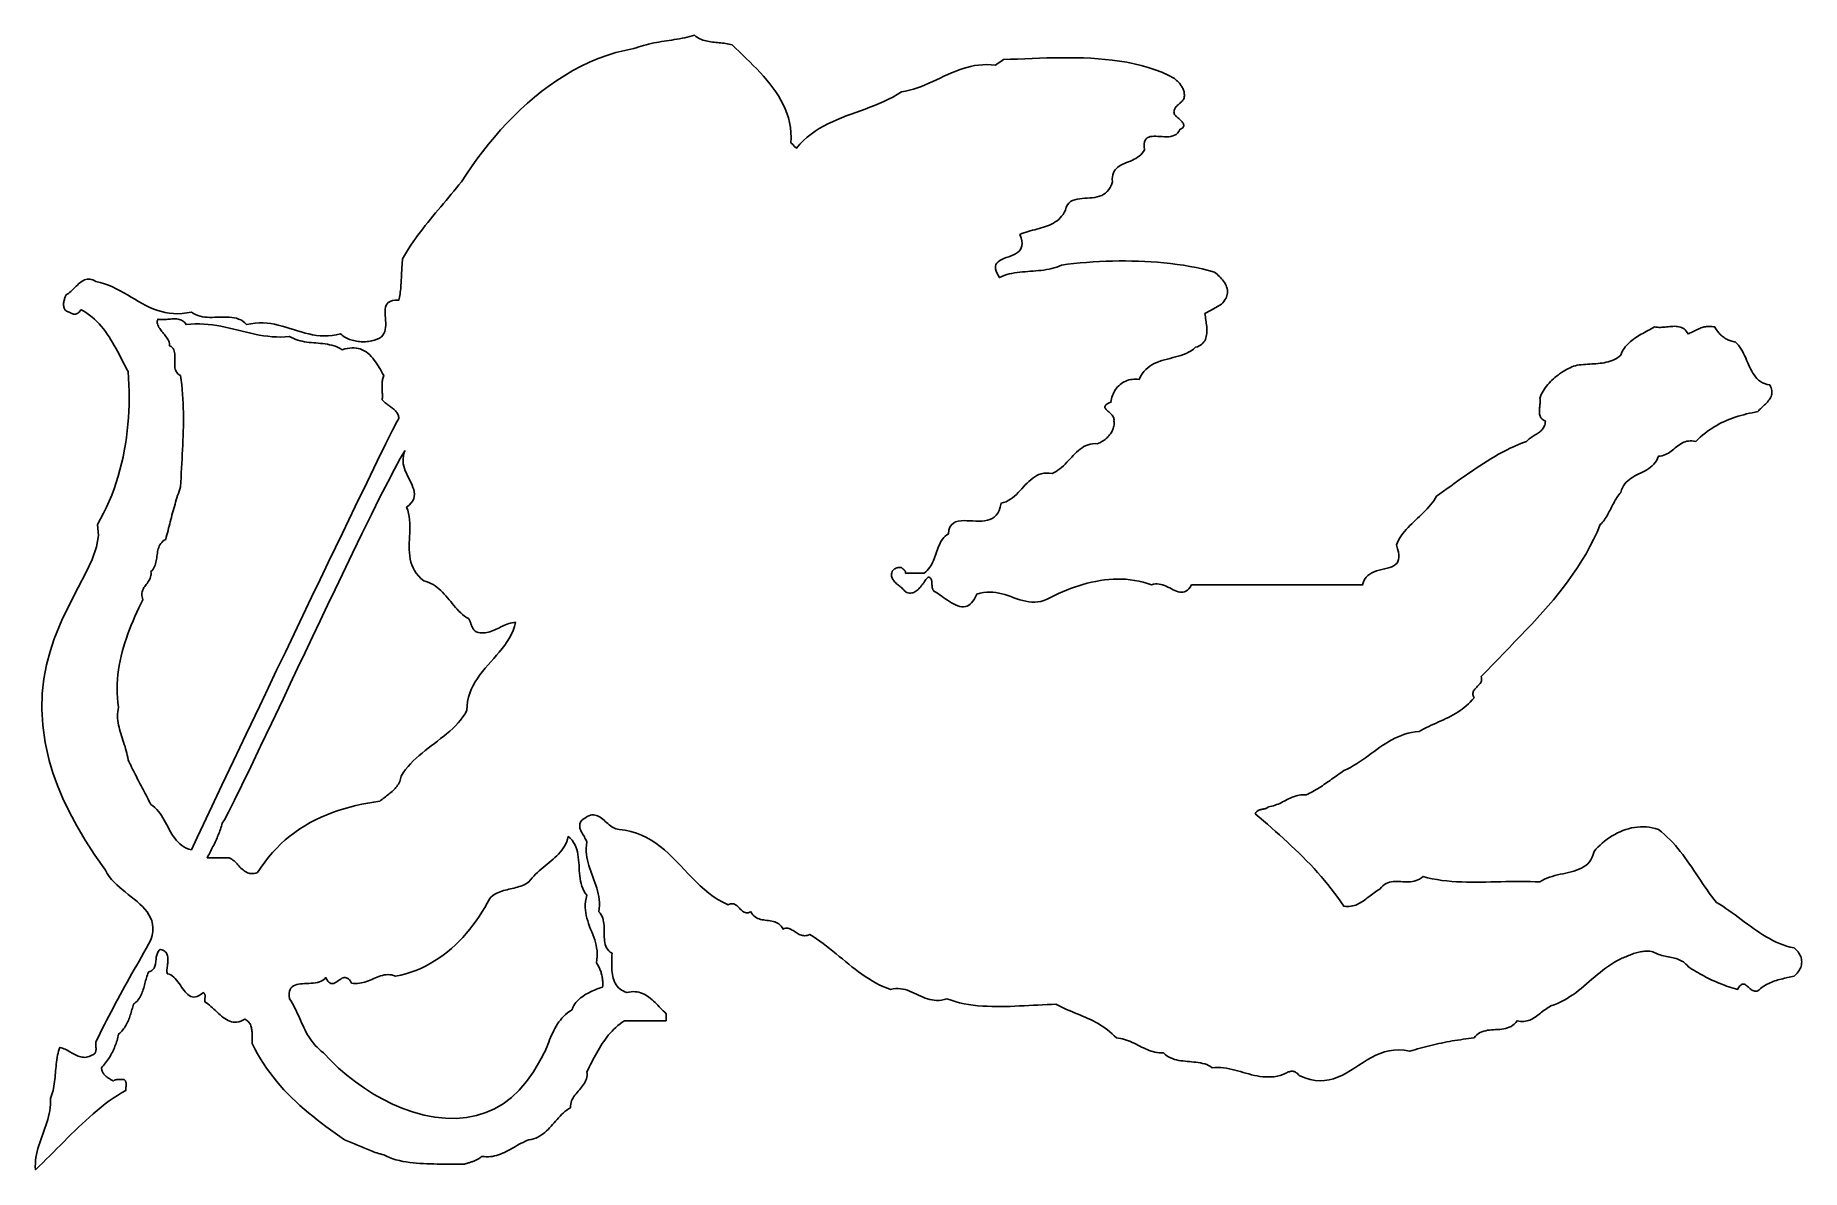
# Model space of a CAD drawing. Extents: x 121 to 1297, y 331 to 1086.
import ezdxf

# ---------------------------------------------------------------- set-up
doc = ezdxf.new("R2010")
doc.units = 0
doc.header["$MEASUREMENT"] = 0
doc.layers.add('Poly', color=3, linetype='CONTINUOUS')

msp = doc.modelspace()

# ---------------------------------------------------------------- linework, layer by layer
at = {"layer": 'Poly', "color": 0, "true_color": 0x000000}
for points in [[(1291.4839, 478.3539), (1288.999584, 478.885101), (1286.567744, 479.546509), (1284.184795, 480.329207), (1281.84715, 481.224275), (1279.551224, 482.222796), (1277.293431, 483.315853), (1275.070185, 484.494527), (1272.8779, 485.7499), (1270.756025, 487.04666), (1268.657213, 488.400103), (1266.578181, 489.801851), (1264.51565, 491.243525), (1262.466338, 492.716746), (1260.426963, 494.213134), (1258.394244, 495.724312), (1256.3649, 497.2419), (1254.328373, 498.762658), (1252.288306, 500.272775), (1250.241349, 501.763767), (1248.18415, 503.22715), (1246.113357, 504.654439), (1244.025619, 506.03715), (1241.917584, 507.366798), (1239.7859, 508.6349), (1238.182482, 510.665634), (1236.617056, 512.729463), (1235.08449, 514.821697), (1233.57965, 516.93765), (1232.097404, 519.072634), (1230.632619, 521.221962), (1229.180162, 523.380947), (1227.7349, 525.5449), (1226.287521, 527.715873), (1224.836931, 529.882369), (1223.377951, 532.03963), (1221.9054, 534.1829), (1220.414099, 536.30742), (1218.898869, 538.408431), (1217.354529, 540.481177), (1215.7759, 542.5209), (1214.144609, 544.53942), (1212.467697, 546.514744), (1210.739855, 548.442021), (1208.955775, 550.3164), (1207.110148, 552.133029), (1205.197666, 553.887056), (1203.213019, 555.57363), (1201.1509, 557.1879), (1199.119129, 557.797025), (1197.099228, 558.270213), (1195.09332, 558.612431), (1193.103525, 558.82865), (1191.131964, 558.923837), (1189.180759, 558.902963), (1187.252031, 558.770994), (1185.3479, 558.5329), (1183.354537, 558.169392), (1181.393869, 557.697838), (1179.468404, 557.124189), (1177.58065, 556.4544), (1175.733115, 555.694423), (1173.928306, 554.850213), (1172.168732, 553.92772), (1170.4569, 552.9329), (1168.718363, 551.820291), (1167.037916, 550.641775), (1165.418429, 549.404197), (1163.862775, 548.1144), (1162.373824, 546.779228), (1160.954447, 545.405525), (1159.607515, 544.000134), (1158.3359, 542.5699), (1157.838056, 540.49042), (1157.154963, 538.638119), (1156.29965, 536.996334), (1155.28515, 535.5484), (1154.124494, 534.277654), (1152.830713, 533.167431), (1151.416837, 532.201068), (1149.8959, 531.3619), (1148.329916, 530.653941), (1146.68715, 530.034916), (1144.979509, 529.489601), (1143.2189, 529.002775), (1141.417228, 528.559214), (1139.5864, 528.143697), (1137.738322, 527.741), (1135.8849, 527.3359), (1134.041722, 526.914416), (1132.216791, 526.4604), (1130.421882, 525.958759), (1128.668775, 525.3944), (1126.969246, 524.752228), (1125.335072, 524.01715), (1123.778031, 523.174072), (1122.3099, 522.2079), (1119.099373, 522.36942), (1115.870869, 522.475556), (1112.62713, 522.533552), (1109.3709, 522.55065), (1106.10492, 522.534091), (1102.831931, 522.491119), (1099.554677, 522.428974), (1096.2759, 522.3549), (1092.987191, 522.27591), (1089.702666, 522.199791), (1086.425101, 522.13382), (1083.157275, 522.085275), (1079.901964, 522.061433), (1076.661947, 522.069572), (1073.44, 522.116968), (1070.2389, 522.2109), (1066.89815, 522.368558), (1063.586838, 522.594478), (1060.308244, 522.897203), (1057.06565, 523.285275), (1053.862337, 523.767238), (1050.701587, 524.351634), (1047.586681, 525.047007), (1044.5209, 525.8619), (1043.409437, 524.924361), (1042.269322, 524.160963), (1041.103589, 523.555158), (1039.915275, 523.0904), (1038.707414, 522.750142), (1037.483041, 522.517838), (1036.245191, 522.376939), (1034.9969, 522.3109), (1033.688027, 522.303414), (1032.374478, 522.340447), (1031.059734, 522.403238), (1029.747275, 522.473025), (1028.440582, 522.531046), (1027.143134, 522.558541), (1025.858414, 522.536746), (1024.5899, 522.4469), (1023.395562, 522.280054), (1022.222072, 522.017572), (1021.072464, 521.643035), (1019.949775, 521.140025), (1018.857039, 520.492125), (1017.797291, 519.682916), (1016.773566, 518.69598), (1015.7889, 517.5149), (1014.811285, 516.962298), (1013.852666, 516.366525), (1012.910007, 515.734377), (1011.980275, 515.07265), (1011.060433, 514.388142), (1010.147447, 513.68765), (1009.238281, 512.97797), (1008.3299, 512.2659), (1007.416554, 511.555707), (1006.497759, 510.856916), (1005.570504, 510.176336), (1004.631775, 509.520775), (1003.678562, 508.897043), (1002.707853, 508.311947), (1001.716636, 507.772296), (1000.7019, 507.2849), (999.702121, 506.872281), (998.674978, 506.520447), (997.617765, 506.235433), (996.527775, 506.023275), (995.4023, 505.890007), (994.238634, 505.841666), (993.03407, 505.884285), (991.7859, 506.0239), (989.790814, 509.009611), (987.737838, 511.942775), (985.629267, 514.825689), (983.4674, 517.66065), (981.254533, 520.449955), (978.992963, 523.1959), (976.684986, 525.900783), (974.3329, 528.5669), (971.938623, 531.196877), (969.504806, 533.792588), (967.033724, 536.35633), (964.52765, 538.8904), (961.988857, 541.397095), (959.419619, 543.878713), (956.822209, 546.337548), (954.1989, 548.7759), (951.579193, 551.171908), (948.938556, 553.5524), (946.279216, 555.91958), (943.6034, 558.27565), (940.913334, 560.622814), (938.211244, 562.963275), (935.499357, 565.299236), (932.7799, 567.6329), (933.02656, 568.078238), (933.293681, 568.473853), (933.579599, 568.823273), (933.88265, 569.130025), (934.20117, 569.397636), (934.533494, 569.629634), (934.877959, 569.829546), (935.2329, 570.0009), (935.640463, 570.162879), (936.056838, 570.298103), (936.479681, 570.411507), (936.90665, 570.508025), (937.3354, 570.592589), (937.763588, 570.670134), (938.188869, 570.745593), (938.6089, 570.8239), (939.051759, 570.917121), (939.4829, 571.025353), (939.899416, 571.154703), (940.2984, 571.311275), (940.676947, 571.501175), (941.03215, 571.730509), (941.361103, 572.005382), (941.6609, 572.3319), (942.807078, 572.495189), (943.919072, 572.72115), (945.000199, 573.003173), (946.053775, 573.33465), (947.083117, 573.70897), (948.091541, 574.119525), (949.082363, 574.559705), (950.0589, 575.0229), (951.058277, 575.520199), (952.049603, 576.027728), (953.036546, 576.538187), (954.022775, 577.044275), (955.011957, 577.538691), (956.007759, 578.014134), (957.013851, 578.463304), (958.0339, 578.8789), (959.028425, 579.238853), (960.042416, 579.55465), (961.079117, 579.819822), (962.141775, 580.0279), (963.233636, 580.172416), (964.357947, 580.2469), (965.517953, 580.244884), (966.7169, 580.1599), (967.835314, 580.700025), (968.943275, 581.261338), (970.041486, 581.842619), (971.13065, 582.44265), (972.21147, 583.060213), (973.28465, 583.694088), (974.350892, 584.343056), (975.4109, 585.0059), (976.452011, 585.673451), (977.488541, 586.352369), (978.521156, 587.041552), (979.550525, 587.7399), (980.577316, 588.44631), (981.602197, 589.159681), (982.625836, 589.878912), (983.6489, 590.6029), (984.65856, 591.32066), (985.668994, 592.040728), (986.68088, 592.762039), (987.6949, 593.483525), (988.711732, 594.204121), (989.732056, 594.922759), (990.756552, 595.638375), (991.7859, 596.3499), (993.996584, 597.414992), (996.140869, 598.549822), (998.225857, 599.745097), (1000.25865, 600.991525), (1002.246349, 602.279812), (1004.196056, 603.600666), (1006.114873, 604.944793), (1008.0099, 606.3029), (1009.96532, 607.721652), (1011.910697, 609.135166), (1013.854082, 610.532953), (1015.803525, 611.904525), (1017.767078, 613.239394), (1019.752791, 614.527072), (1021.768714, 615.75707), (1023.8229, 616.9189), (1025.855771, 617.968765), (1027.939244, 618.935509), (1030.080607, 619.809605), (1032.28715, 620.581525), (1034.566162, 621.241742), (1036.924931, 621.780728), (1039.370748, 622.188957), (1041.9109, 622.4569), (1043.499859, 623.355548), (1045.103009, 624.210838), (1046.717761, 625.029283), (1048.341525, 625.8174), (1049.971711, 626.581705), (1051.605728, 627.328713), (1053.240988, 628.064939), (1054.8749, 628.7969), (1056.52132, 629.539025), (1058.161072, 630.29015), (1059.791519, 631.057025), (1061.410025, 631.8464), (1063.013953, 632.665025), (1064.600666, 633.51965), (1066.167527, 634.417025), (1067.7119, 635.3639), (1069.158505, 636.317318), (1070.580056, 637.327431), (1071.974279, 638.400029), (1073.3389, 639.5409), (1074.671646, 640.755834), (1075.970244, 642.050619), (1077.23242, 643.431045), (1078.4559, 644.9029), (1078.084291, 645.691949), (1077.842712, 646.429916), (1077.720291, 647.121031), (1077.70615, 647.769525), (1077.789416, 648.379629), (1077.959212, 648.955572), (1078.204666, 649.501586), (1078.5149, 650.0219), (1078.901259, 650.5489), (1079.334775, 651.056963), (1079.802603, 651.551056), (1080.2919, 652.03615), (1080.789822, 652.517213), (1081.283525, 652.999212), (1081.760166, 653.487119), (1082.2069, 653.9859), (1082.6124, 654.503265), (1082.961462, 655.041759), (1083.241056, 655.60648), (1083.43815, 656.202525), (1083.539712, 656.834992), (1083.532713, 657.508978), (1083.404119, 658.229582), (1083.1409, 659.0019), (1086.886609, 662.915457), (1090.650634, 666.808166), (1094.424949, 670.685711), (1098.201525, 674.553775), (1101.972336, 678.418043), (1105.729353, 682.284197), (1109.46455, 686.157921), (1113.1699, 690.0449), (1116.899312, 694.017138), (1120.581134, 698.014806), (1124.206871, 702.043834), (1127.768025, 706.11015), (1131.256101, 710.219685), (1134.662603, 714.378369), (1137.979035, 718.59213), (1141.1969, 722.8669), (1144.332798, 727.243693), (1147.351462, 731.694619), (1150.24422, 736.225748), (1153.0024, 740.84315), (1155.61733, 745.552896), (1158.080337, 750.361056), (1160.382752, 755.273701), (1162.5159, 760.2969), (1163.254246, 761.011021), (1163.953791, 761.770306), (1164.618296, 762.571263), (1165.251525, 763.4104), (1165.857238, 764.284224), (1166.439197, 765.189244), (1167.001164, 766.121966), (1167.5469, 767.0789), (1168.041927, 767.986265), (1168.529244, 768.908759), (1169.011826, 769.843605), (1169.49265, 770.788025), (1169.974693, 771.739242), (1170.460931, 772.694478), (1170.954341, 773.650957), (1171.4579, 774.6059), (1171.962318, 775.534154), (1172.482181, 776.455681), (1173.020279, 777.36788), (1173.5794, 778.26815), (1174.162334, 779.153888), (1174.771869, 780.022494), (1175.410795, 780.871365), (1176.0819, 781.6979), (1176.592517, 783.330017), (1177.226275, 784.805525), (1177.972533, 786.137783), (1178.82065, 787.34015), (1179.759986, 788.425986), (1180.7799, 789.40865), (1181.869752, 790.301502), (1183.0189, 791.1179), (1184.279697, 791.908742), (1185.581837, 792.645384), (1186.912947, 793.343379), (1188.26065, 794.018275), (1189.612572, 794.685625), (1190.956337, 795.360978), (1192.279572, 796.059886), (1193.5699, 796.7979), (1194.792658, 797.574435), (1195.96015, 798.418306), (1197.060705, 799.344162), (1198.08265, 800.36665), (1199.014314, 801.50042), (1199.844025, 802.760119), (1200.560111, 804.160396), (1201.1509, 805.7159), (1202.421962, 805.840312), (1203.618213, 806.073884), (1204.747244, 806.405121), (1205.81665, 806.822525), (1206.834025, 807.314601), (1207.806962, 807.869853), (1208.743056, 808.476785), (1209.6499, 809.1239), (1210.579916, 809.835445), (1211.494837, 810.565447), (1212.403478, 811.300582), (1213.31465, 812.027525), (1214.237166, 812.732953), (1215.179838, 813.403541), (1216.151478, 814.025964), (1217.1609, 814.5869), (1218.097892, 815.023709), (1219.077775, 815.391869), (1220.106783, 815.681982), (1221.19115, 815.88465), (1222.337111, 815.990474), (1223.5509, 815.990056), (1224.838752, 815.873998), (1226.2069, 815.6329), (1227.62015, 817.061041), (1229.063212, 818.423838), (1230.535056, 819.722978), (1232.03465, 820.96015), (1233.560962, 822.137041), (1235.112963, 823.255337), (1236.689619, 824.316728), (1238.2899, 825.3229), (1239.978517, 826.312365), (1241.690337, 827.245744), (1243.424189, 828.124888), (1245.1789, 828.95165), (1246.953298, 829.72788), (1248.746213, 830.455431), (1250.55647, 831.136154), (1252.3829, 831.7719), (1254.226248, 832.365607), (1256.083494, 832.917994), (1257.953443, 833.430959), (1259.8349, 833.9064), (1261.72667, 834.346216), (1263.627556, 834.752306), (1265.536365, 835.126568), (1267.4519, 835.4709), (1268.005763, 836.128892), (1268.597056, 836.772963), (1269.217834, 837.406252), (1269.86015, 838.0319), (1270.51606, 838.653048), (1271.177619, 839.272838), (1271.83688, 839.894408), (1272.4859, 840.5209), (1273.143136, 841.182474), (1273.771603, 841.856306), (1274.362312, 842.545935), (1274.906275, 843.2549), (1275.394504, 843.98674), (1275.818009, 844.744994), (1276.167804, 845.533201), (1276.4349, 846.3549), (1276.591525, 847.093185), (1276.674275, 847.861306), (1276.677338, 848.661537), (1276.5949, 849.49615), (1276.42115, 850.36742), (1276.150275, 851.277619), (1275.776462, 852.229021), (1275.2939, 853.2239), (1273.5058, 853.57565), (1271.882103, 854.087713), (1270.409836, 854.748556), (1269.076025, 855.54665), (1267.867699, 856.470463), (1266.771884, 857.508463), (1265.775609, 858.649119), (1264.8659, 859.8809), (1264.049162, 861.161004), (1263.290431, 862.506416), (1262.577685, 863.906414), (1261.8989, 865.350275), (1261.242052, 866.827277), (1260.595119, 868.326697), (1259.946076, 869.837812), (1259.2829, 871.3499), (1258.614312, 872.808427), (1257.909947, 874.247994), (1257.158777, 875.658826), (1256.349775, 877.03115), (1255.471914, 878.355193), (1254.514166, 879.621181), (1253.465504, 880.819341), (1252.3149, 881.9399), (1251.591359, 882.02591), (1250.874134, 882.149666), (1250.164199, 882.310007), (1249.462525, 882.505775), (1248.770086, 882.735808), (1248.087853, 882.998947), (1247.4168, 883.294031), (1246.7579, 883.6199), (1246.123414, 883.968841), (1245.502322, 884.345181), (1244.89555, 884.747818), (1244.304025, 885.17565), (1243.728671, 885.627576), (1243.170416, 886.102494), (1242.630183, 886.599302), (1242.1089, 887.1169), (1241.608605, 887.652923), (1241.129041, 888.207275), (1240.671062, 888.778877), (1240.235525, 889.36665), (1239.823285, 889.969517), (1239.435197, 890.5864), (1239.072117, 891.21622), (1238.7349, 891.8579), (1237.886435, 892.019345), (1237.060681, 892.134713), (1236.256349, 892.206298), (1235.47215, 892.2364), (1234.706795, 892.227314), (1233.958994, 892.181338), (1233.227459, 892.100767), (1232.5109, 891.9879), (1231.734021, 891.827912), (1230.971931, 891.634244), (1230.222826, 891.409966), (1229.4849, 891.15815), (1228.756349, 890.881865), (1228.035369, 890.584181), (1227.320154, 890.26817), (1226.6089, 889.9369), (1225.916611, 889.601191), (1225.22465, 889.256728), (1224.531377, 888.906382), (1223.83515, 888.553025), (1223.13433, 888.199527), (1222.427275, 887.848759), (1221.712345, 887.503593), (1220.9879, 887.1669), (1220.415968, 888.230578), (1219.779197, 889.143259), (1219.081746, 889.915293), (1218.327775, 890.557025), (1217.521445, 891.078804), (1216.666916, 891.490978), (1215.768347, 891.803894), (1214.8299, 892.0279), (1213.887974, 892.170097), (1212.916494, 892.248228), (1211.919279, 892.271726), (1210.90015, 892.250025), (1209.862927, 892.192558), (1208.811431, 892.108759), (1207.749482, 892.008062), (1206.6809, 891.8999), (1205.634213, 891.79613), (1204.588275, 891.702931), (1203.54665, 891.629091), (1202.5129, 891.5834), (1201.490588, 891.574646), (1200.483275, 891.611619), (1199.494525, 891.703107), (1198.5279, 891.8579), (1197.442306, 891.229066), (1196.349025, 890.612478), (1195.251056, 890.005007), (1194.1514, 889.403525), (1193.053056, 888.804902), (1191.959025, 888.206009), (1190.872306, 887.603718), (1189.7959, 886.9949), (1188.692029, 886.351982), (1187.605619, 885.695119), (1186.539974, 885.020771), (1185.4984, 884.3254), (1184.484201, 883.605466), (1183.500681, 882.857431), (1182.551146, 882.077755), (1181.6389, 881.2629), (1180.768318, 880.410214), (1179.941494, 879.515541), (1179.161685, 878.575328), (1178.43215, 877.586025), (1177.756146, 876.544082), (1177.136931, 875.445947), (1176.577763, 874.28807), (1176.0819, 873.0669), (1175.026656, 872.15863), (1173.918197, 871.353744), (1172.761058, 870.645373), (1171.559775, 870.02665), (1170.318882, 869.490709), (1169.042916, 869.030681), (1167.73641, 868.639701), (1166.4039, 868.3109), (1165.07683, 868.042396), (1163.733213, 867.820556), (1162.377314, 867.638888), (1161.0134, 867.4909), (1159.645736, 867.370099), (1158.278587, 867.269994), (1156.91622, 867.184091), (1155.5629, 867.1059), (1154.098371, 867.021566), (1152.655228, 866.930166), (1151.239015, 866.823226), (1149.855275, 866.692275), (1148.50955, 866.528839), (1147.207384, 866.324447), (1145.95432, 866.070625), (1144.7559, 865.7589), (1143.60956, 865.267437), (1142.450306, 864.731197), (1141.282287, 864.151152), (1140.10965, 863.528275), (1138.936545, 862.863539), (1137.767119, 862.157916), (1136.605521, 861.412379), (1135.4559, 860.6279), (1134.38225, 859.850148), (1133.326634, 859.039197), (1132.292558, 858.195879), (1131.283525, 857.321025), (1130.303039, 856.415468), (1129.354603, 855.480041), (1128.441722, 854.515574), (1127.5679, 853.5229), (1126.710781, 852.468931), (1125.903009, 851.38665), (1125.148464, 850.276994), (1124.451025, 849.1409), (1123.81457, 847.979306), (1123.242978, 846.79315), (1122.740129, 845.583369), (1122.3099, 844.3509), (1122.413037, 843.693771), (1122.469744, 843.018056), (1122.486841, 842.326638), (1122.47115, 841.6224), (1122.42949, 840.908224), (1122.368681, 840.186994), (1122.295545, 839.461591), (1122.2169, 838.7349), (1122.137896, 837.996373), (1122.067681, 837.262556), (1122.013451, 836.536474), (1121.9824, 835.82115), (1121.981724, 835.119607), (1122.018619, 834.434869), (1122.100279, 833.769959), (1122.2339, 833.1279), (1122.423732, 832.519295), (1122.678369, 831.938931), (1123.004771, 831.38974), (1123.4099, 830.87465), (1123.900716, 830.396591), (1124.484181, 829.958494), (1125.167255, 829.563287), (1125.9569, 829.2139), (1125.863185, 828.252099), (1125.708181, 827.364994), (1125.495474, 826.547404), (1125.22865, 825.79415), (1124.911295, 825.100052), (1124.546994, 824.459931), (1124.139334, 823.868607), (1123.6919, 823.3209), (1123.150523, 822.755941), (1122.569197, 822.231541), (1121.952879, 821.740539), (1121.306525, 821.275775), (1120.635093, 820.830089), (1119.943541, 820.396322), (1119.236824, 819.967312), (1118.5199, 819.5359), (1117.859123, 819.133502), (1117.197806, 818.71765), (1116.539724, 818.282861), (1115.88865, 817.82365), (1115.248357, 817.334533), (1114.622619, 816.810025), (1114.015209, 816.244642), (1113.4299, 815.6329), (1110.678765, 814.606207), (1107.959259, 813.505791), (1105.26973, 812.335648), (1102.608525, 811.099775), (1099.973992, 809.802168), (1097.364478, 808.446822), (1094.778332, 807.037734), (1092.2139, 805.5789), (1089.699734, 804.09205), (1087.203697, 802.564291), (1084.72423, 800.999429), (1082.259775, 799.401275), (1079.808773, 797.773636), (1077.369666, 796.120322), (1074.940894, 794.44514), (1072.5209, 792.7519), (1070.120455, 791.053541), (1067.725588, 789.344963), (1065.334752, 787.629916), (1062.9464, 785.91215), (1060.558986, 784.195416), (1058.170963, 782.483463), (1055.780783, 780.780041), (1053.3869, 779.0889), (1052.552894, 777.601607), (1051.628853, 776.154369), (1050.623742, 774.743271), (1049.546525, 773.3644), (1048.406168, 772.013841), (1047.211634, 770.687681), (1045.97189, 769.382005), (1044.6959, 768.0929), (1043.439875, 766.861472), (1042.166447, 765.638353), (1040.883714, 764.420039), (1039.599775, 763.203025), (1038.322726, 761.983808), (1037.060666, 760.758884), (1035.821691, 759.52475), (1034.6139, 758.2779), (1033.378468, 756.939908), (1032.196322, 755.57965), (1031.077058, 754.192955), (1030.030275, 752.77565), (1029.06557, 751.323564), (1028.192541, 749.832525), (1027.420785, 748.298361), (1026.7599, 746.7169), (1027.618338, 744.193423), (1028.179025, 741.974025), (1028.462025, 740.035877), (1028.4874, 738.35615), (1028.275212, 736.912017), (1027.845525, 735.68065), (1027.2184, 734.63922), (1026.4139, 733.7649), (1025.231724, 732.898154), (1023.854619, 732.202244), (1022.318091, 731.636787), (1020.65765, 731.1614), (1018.908802, 730.735701), (1017.107056, 730.319306), (1015.28792, 729.871834), (1013.4869, 729.3529), (1011.932539, 728.799802), (1010.445009, 728.130431), (1009.049144, 727.316545), (1007.769775, 726.3299), (1006.631734, 725.142255), (1005.659853, 723.725369), (1004.878964, 722.050998), (1004.3139, 720.0909), (1003.453365, 720.073636), (1001.182244, 720.058541), (997.651263, 720.045531), (993.01115, 720.034525), (987.41263, 720.025441), (981.006431, 720.018197), (973.943279, 720.012711), (966.3739, 720.0089), (961.737896, 720.007349), (957.009431, 720.006431), (952.219326, 720.006123), (947.3984, 720.0064), (942.577474, 720.00724), (937.787369, 720.008619), (933.058904, 720.010513), (928.4229, 720.0129), (920.85381, 720.018138), (913.790806, 720.024806), (907.384662, 720.032834), (901.78615, 720.04215), (897.146045, 720.052685), (893.615119, 720.064369), (891.344146, 720.07713), (890.4839, 720.0909), (889.559056, 718.606226), (888.617525, 717.417509), (887.659306, 716.501957), (886.6844, 715.836775), (885.692806, 715.399171), (884.684525, 715.166353), (883.659556, 715.115527), (882.6179, 715.2239), (881.538228, 715.474679), (880.441213, 715.843384), (879.326853, 716.305816), (878.19515, 716.837775), (877.046103, 717.415062), (875.879712, 718.013478), (874.695978, 718.608824), (873.4949, 719.1769), (872.34417, 719.666525), (871.177994, 720.089775), (869.996396, 720.426213), (868.7994, 720.6554), (867.587029, 720.7569), (866.359306, 720.710275), (865.116255, 720.495088), (863.8579, 720.0909), (861.040586, 721.060845), (858.209009, 721.882713), (855.365222, 722.561048), (852.511275, 723.1004), (849.649218, 723.505314), (846.781103, 723.780338), (843.90898, 723.930017), (841.0349, 723.9589), (838.147373, 723.87065), (835.261931, 723.669713), (832.380662, 723.360681), (829.50565, 722.94815), (826.638982, 722.436713), (823.782744, 721.830963), (820.939021, 721.135494), (818.1099, 720.3549), (815.333218, 719.505326), (812.574759, 718.581806), (809.836527, 717.588771), (807.120525, 716.53065), (804.428757, 715.411873), (801.763228, 714.236869), (799.125941, 713.010068), (796.5189, 711.7359), (794.33232, 710.583494), (792.199822, 709.715713), (790.115769, 709.108463), (788.074525, 708.73765), (786.070453, 708.579181), (784.097916, 708.608963), (782.151277, 708.8029), (780.2249, 709.1369), (778.219166, 709.611562), (776.2229, 710.186009), (774.229634, 710.832433), (772.2329, 711.523025), (770.226228, 712.229976), (768.20315, 712.925478), (766.157197, 713.581722), (764.0819, 714.1709), (762.157373, 714.62624), (760.197994, 714.981431), (758.198818, 715.215357), (756.1549, 715.3069), (754.061295, 715.234943), (751.913056, 714.978369), (749.70524, 714.51606), (747.4329, 713.8269), (746.641716, 712.01141), (745.804806, 710.449478), (744.92538, 709.128039), (744.00665, 708.034025), (743.051826, 707.154371), (742.064119, 706.476009), (741.04674, 705.985875), (740.0029, 705.6709), (738.724404, 705.50631), (737.417806, 705.551181), (736.088568, 705.783224), (734.74215, 706.18015), (733.384013, 706.71967), (732.019619, 707.379494), (730.654427, 708.137334), (729.2939, 708.9709), (728.024851, 709.802521), (726.769197, 710.662806), (725.531425, 711.533263), (724.316025, 712.3954), (723.127484, 713.230724), (721.970291, 714.020744), (720.848933, 714.746966), (719.7679, 715.3909), (719.295345, 715.670308), (718.899712, 715.992666), (718.573923, 716.353671), (718.3109, 716.749025), (718.103564, 717.174425), (717.944837, 717.625572), (717.827642, 718.098164), (717.7449, 718.5879), (717.690203, 719.080912), (717.655134, 719.582244), (717.63298, 720.087841), (717.617025, 720.59365), (717.600554, 721.095615), (717.576853, 721.589681), (717.539207, 722.071795), (717.4809, 722.5379), (717.385461, 723.023769), (717.248572, 723.480353), (717.061504, 723.902367), (716.815525, 724.284525), (716.501906, 724.621543), (716.111916, 724.908134), (715.636824, 725.139015), (715.0679, 725.3089), (714.5868, 724.794609), (714.103603, 724.218384), (713.616211, 723.590199), (713.122525, 722.920025), (712.620449, 722.217836), (712.107884, 721.493603), (711.582734, 720.7573), (711.0429, 720.0189), (710.521082, 719.332244), (709.982728, 718.660775), (709.426117, 718.012744), (708.849525, 717.3964), (708.25123, 716.819994), (707.629509, 716.291775), (706.98264, 715.819994), (706.3089, 715.4129), (705.62257, 715.085306), (704.907259, 714.83515), (704.161363, 714.670119), (703.383275, 714.5979), (702.57139, 714.626181), (701.724103, 714.76265), (700.839808, 715.014994), (699.9169, 715.3909), (699.509441, 715.956152), (699.060603, 716.498166), (698.576445, 717.019953), (698.063025, 717.524525), (697.526402, 718.014894), (696.972634, 718.494072), (696.407781, 718.96507), (695.8379, 719.4309), (695.253425, 719.9069), (694.676603, 720.383838), (694.113961, 720.864994), (693.572025, 721.35365), (693.057324, 721.853088), (692.576384, 722.366588), (692.135734, 722.897431), (691.7419, 723.4489), (691.402664, 724.021502), (691.122759, 724.620963), (690.908644, 725.250517), (690.766775, 725.9134), (690.703609, 726.612845), (690.725603, 727.352088), (690.839214, 728.134361), (691.0509, 728.9629), (691.24365, 729.213037), (691.44165, 729.452556), (691.6449, 729.681248), (691.8534, 729.8989), (692.06715, 730.105302), (692.28615, 730.300244), (692.5104, 730.483513), (692.7399, 730.6549), (692.991857, 730.82492), (693.249744, 730.980806), (693.513584, 731.122302), (693.7834, 731.24915), (694.059216, 731.361091), (694.341056, 731.457869), (694.628943, 731.539224), (694.9229, 731.6049), (695.202648, 731.651923), (695.487634, 731.684838), (695.777847, 731.703408), (696.073275, 731.7074), (696.373906, 731.69658), (696.679728, 731.670713), (696.99073, 731.629564), (697.3069, 731.5729), (697.439177, 731.447197), (697.580056, 731.321213), (697.728107, 731.194759), (697.8819, 731.06765), (698.040005, 730.939697), (698.200994, 730.810713), (698.363435, 730.680509), (698.5259, 730.5489), (698.686211, 730.416398), (698.843697, 730.282009), (698.996941, 730.145535), (699.144525, 730.006775), (699.285031, 729.865531), (699.417041, 729.721603), (699.539136, 729.574793), (699.6499, 729.4249), (699.759031, 729.253711), (699.850384, 729.078197), (699.922027, 728.898066), (699.972025, 728.713025), (699.998445, 728.522781), (699.999353, 728.327041), (699.972816, 728.125511), (699.9169, 727.9179), (704.0969, 727.9179), (708.2779, 727.9179), (712.4579, 727.9179), (713.506613, 728.802923), (714.458353, 729.74415), (715.321148, 730.735814), (716.103025, 731.77215), (716.812011, 732.847392), (717.456134, 733.955775), (718.043421, 735.091533), (718.5819, 736.2489), (719.10248, 737.479806), (719.587353, 738.721588), (720.045718, 739.967588), (720.486775, 741.21115), (720.919722, 742.445619), (721.353759, 743.664337), (721.798086, 744.86065), (722.2619, 746.0279), (722.806441, 747.273334), (723.398291, 748.466431), (724.049789, 749.598263), (724.773275, 750.6599), (725.581089, 751.642412), (726.485572, 752.536869), (727.499062, 753.334341), (728.6339, 754.0259), (728.962396, 756.51047), (729.633244, 758.492213), (730.613232, 760.025173), (731.86915, 761.1634), (733.367787, 761.960939), (735.075931, 762.471838), (736.960373, 762.750142), (738.9879, 762.8499), (740.867134, 762.832435), (742.808712, 762.755181), (744.789947, 762.655099), (746.78815, 762.56915), (748.780634, 762.534295), (750.744712, 762.587494), (752.657697, 762.765709), (754.4969, 763.1059), (756.122658, 763.600519), (757.646462, 764.297228), (759.049986, 765.225804), (760.3149, 766.416025), (761.422877, 767.897668), (762.355587, 769.700509), (763.094705, 771.854328), (763.6219, 774.3889), (765.319609, 774.861076), (766.919759, 775.487869), (768.432136, 776.252427), (769.866525, 777.1379), (771.232711, 778.127435), (772.540478, 779.204181), (773.799613, 780.351287), (775.0199, 781.5519), (776.22722, 782.806859), (777.414712, 784.082009), (778.592548, 785.359761), (779.7709, 786.622525), (780.959939, 787.852711), (782.169837, 789.032728), (783.410767, 790.144988), (784.6929, 791.1719), (786.018222, 792.090925), (787.404353, 792.891041), (788.861289, 793.555054), (790.399025, 794.065775), (792.027558, 794.406011), (793.756884, 794.558572), (795.597, 794.506265), (797.5579, 794.2319), (798.920369, 794.828935), (800.232962, 795.551431), (801.501588, 796.384974), (802.73215, 797.31515), (803.930556, 798.327545), (805.102712, 799.407744), (806.254525, 800.541334), (807.3919, 801.7139), (808.47375, 802.86107), (809.553009, 804.017884), (810.634871, 805.171675), (811.724525, 806.309775), (812.827164, 807.419515), (813.947978, 808.488228), (815.09216, 809.503246), (816.2649, 810.4519), (817.522459, 811.355691), (818.822556, 812.159228), (820.171076, 812.848132), (821.5739, 813.408025), (823.036912, 813.824527), (824.565994, 814.083259), (826.167029, 814.169843), (827.8459, 814.0699), (828.578, 814.357009), (829.312384, 814.687713), (830.045433, 815.060322), (830.773525, 815.47315), (831.493039, 815.924509), (832.200353, 816.412713), (832.891847, 816.936072), (833.5639, 817.4929), (834.188062, 818.058242), (834.787884, 818.651509), (835.360121, 819.271191), (835.901525, 819.915775), (836.408851, 820.58375), (836.878853, 821.273603), (837.308285, 821.983824), (837.6939, 822.7129), (838.041005, 823.478193), (838.335306, 824.260244), (838.573404, 825.057435), (838.7519, 825.86815), (838.867396, 826.690771), (838.916494, 827.523681), (838.895795, 828.365263), (838.8019, 829.2139), (838.860392, 829.945785), (838.793025, 830.640041), (838.614658, 831.29907), (838.34015, 831.925275), (837.984361, 832.521058), (837.56215, 833.088822), (837.088377, 833.630968), (836.5779, 834.1499), (835.966982, 834.719902), (835.349994, 835.266103), (834.749459, 835.792171), (834.1879, 836.301775), (833.687841, 836.798582), (833.271806, 837.286259), (832.962318, 837.768476), (832.7819, 838.2489), (832.746548, 838.65755), (832.83415, 839.069728), (833.058439, 839.487648), (833.43315, 839.913525), (833.972017, 840.349574), (834.688775, 840.798009), (835.597158, 841.261046), (836.7109, 841.7409), (836.878894, 842.867461), (837.113416, 843.978822), (837.413023, 845.071129), (837.776275, 846.140525), (838.20173, 847.183156), (838.687947, 848.195166), (839.233484, 849.172699), (839.8369, 850.1119), (840.504812, 851.01892), (841.228822, 851.878806), (842.007464, 852.687552), (842.839275, 853.44115), (843.722789, 854.135591), (844.656541, 854.766869), (845.639066, 855.330974), (846.6689, 855.8239), (847.651675, 856.20955), (848.671728, 856.528978), (849.727898, 856.779148), (850.819025, 856.957025), (851.943949, 857.059574), (853.101509, 857.083759), (854.290546, 857.026546), (855.5099, 856.8849), (856.490146, 858.827662), (857.562806, 860.563494), (858.721388, 862.107466), (859.9594, 863.47465), (861.270349, 864.680115), (862.647744, 865.738931), (864.085091, 866.66617), (865.5759, 867.4769), (867.246976, 868.242394), (868.965197, 868.907728), (870.7223, 869.492179), (872.510025, 870.015025), (874.320109, 870.495543), (876.144291, 870.953009), (877.974308, 871.406703), (879.8019, 871.8759), (881.582783, 872.369615), (883.345712, 872.914869), (885.082861, 873.529826), (886.7864, 874.23265), (888.448502, 875.041505), (890.061338, 875.974556), (891.61708, 877.049966), (893.1079, 878.2859), (894.351097, 878.718699), (895.458041, 879.224728), (896.435632, 879.800062), (897.290775, 880.440775), (898.030371, 881.142941), (898.661322, 881.902634), (899.190531, 882.715929), (899.6249, 883.5789), (899.982195, 884.521486), (900.252947, 885.508838), (900.444832, 886.536595), (900.565525, 887.6004), (900.622703, 888.695892), (900.624041, 889.818713), (900.577214, 890.964502), (900.4899, 892.1289), (900.382537, 893.198836), (900.254056, 894.277197), (900.110248, 895.360691), (899.9569, 896.446025), (899.799802, 897.529906), (899.644744, 898.609041), (899.497513, 899.680136), (899.3639, 900.7399), (903.0209, 902.8279), (906.6779, 904.9149), (910.3339, 907.0029), (911.22097, 907.948662), (911.9894, 908.889056), (912.642892, 909.823873), (913.18515, 910.7529), (913.619877, 911.675927), (913.950775, 912.592744), (914.181548, 913.503138), (914.3159, 914.4069), (914.355595, 915.436226), (914.2789, 916.456259), (914.091392, 917.466707), (913.79865, 918.467275), (913.406252, 919.457671), (912.919775, 920.437603), (912.344798, 921.406777), (911.6869, 922.3649), (911.082652, 923.149935), (910.428541, 923.926931), (909.727765, 924.695724), (908.983525, 925.45615), (908.199019, 926.208045), (907.377447, 926.951244), (906.522007, 927.685584), (905.6359, 928.4109), (901.656109, 929.498011), (897.602384, 930.490541), (893.480574, 931.390656), (889.296525, 932.200525), (885.056086, 932.922316), (880.765103, 933.558197), (876.429425, 934.110336), (872.0549, 934.5809), (867.838318, 934.956685), (863.596494, 935.261806), (859.33456, 935.498162), (855.05765, 935.66765), (850.770896, 935.77217), (846.479431, 935.813619), (842.188388, 935.793896), (837.9029, 935.7149), (833.54841, 935.575597), (829.210291, 935.378791), (824.893945, 935.126507), (820.604775, 934.820775), (816.348183, 934.463621), (812.129572, 934.057072), (807.954343, 933.603156), (803.8279, 933.1039), (802.27525, 932.364086), (800.671447, 931.726822), (799.021214, 931.182629), (797.329275, 930.722025), (795.600351, 930.335531), (793.839166, 930.013666), (792.050441, 929.746949), (790.2389, 929.5259), (788.492839, 929.348978), (786.734416, 929.196713), (784.967765, 929.060853), (783.197025, 928.93315), (781.426332, 928.805353), (779.659822, 928.669213), (777.901632, 928.516478), (776.1559, 928.3389), (774.344363, 928.117472), (772.555666, 927.850353), (770.794554, 927.528039), (769.065775, 927.141025), (767.374074, 926.679808), (765.724197, 926.134884), (764.12089, 925.49675), (762.5689, 924.7559), (761.211306, 927.017242), (760.3354, 928.978759), (759.897869, 930.669691), (759.8554, 932.119275), (760.164681, 933.35675), (760.7824, 934.411353), (761.665244, 935.312324), (762.7699, 936.0889), (764.090314, 936.787982), (765.551962, 937.418369), (767.10783, 938.011771), (768.7109, 938.5999), (770.314158, 939.214466), (771.870587, 939.887181), (773.333173, 940.649755), (774.6549, 941.5339), (775.643795, 942.416457), (776.463494, 943.432853), (777.084021, 944.603304), (777.4754, 945.948025), (777.607654, 947.48723), (777.450806, 949.241134), (776.97488, 951.229953), (776.1499, 953.4739), (777.483166, 954.037037), (778.8499, 954.547931), (780.244759, 955.015185), (781.6624, 955.4474), (783.097478, 955.853177), (784.54465, 956.241119), (785.998572, 956.619826), (787.4539, 956.9979), (788.912644, 957.385838), (790.361791, 957.790463), (791.795961, 958.220494), (793.209775, 958.68465), (794.597855, 959.19165), (795.954822, 959.750213), (797.275296, 960.369056), (798.5539, 961.0569), (799.744082, 961.795037), (800.885103, 962.613681), (801.972054, 963.520685), (803.000025, 964.5239), (803.964105, 965.631177), (804.859384, 966.850369), (805.680953, 968.189326), (806.4239, 969.6559), (806.978873, 971.55757), (807.762994, 973.113009), (808.754443, 974.359613), (809.9314, 975.334775), (811.272045, 976.07589), (812.754556, 976.620353), (814.357115, 977.005558), (816.0579, 977.2689), (817.659048, 977.432529), (819.306275, 977.554744), (820.983502, 977.663037), (822.67465, 977.7849), (824.363642, 977.947826), (826.0344, 978.179306), (827.670845, 978.506834), (829.2569, 978.9579), (830.636875, 979.496197), (831.950322, 980.178963), (833.185277, 981.026634), (834.329775, 982.05965), (835.371851, 983.298447), (836.299541, 984.763463), (837.100879, 986.475134), (837.7639, 988.4539), (837.663252, 990.226244), (837.741337, 991.811463), (837.985455, 993.224463), (838.3829, 994.48015), (838.92097, 995.593431), (839.586962, 996.579213), (840.368173, 997.4524), (841.2519, 998.2279), (842.281552, 998.956443), (843.396306, 999.610244), (844.581232, 1000.20681), (845.8214, 1000.76365), (847.10188, 1001.298271), (848.407744, 1001.828181), (849.72406, 1002.370888), (851.0359, 1002.9439), (852.236445, 1003.518015), (853.408384, 1004.147197), (854.5398, 1004.845449), (855.618775, 1005.626775), (856.63339, 1006.505179), (857.571728, 1007.494666), (858.421871, 1008.609238), (859.1719, 1009.8629), (858.904115, 1011.941804), (858.887369, 1013.683197), (859.102326, 1015.115472), (859.52965, 1016.267025), (860.150005, 1017.16625), (860.944056, 1017.841541), (861.892466, 1018.321293), (862.9759, 1018.6339), (864.135289, 1018.804513), (865.385509, 1018.870806), (866.709019, 1018.858584), (868.088275, 1018.79365), (869.505734, 1018.70181), (870.943853, 1018.608869), (872.385089, 1018.54063), (873.8119, 1018.5229), (875.22317, 1018.582574), (876.583556, 1018.747166), (877.874802, 1019.043406), (879.07865, 1019.498025), (880.176841, 1020.137754), (881.151119, 1020.989322), (881.983224, 1022.079461), (882.6549, 1023.4349), (883.444353, 1023.781545), (884.0779, 1024.148931), (884.565572, 1024.535115), (884.9174, 1024.93815), (885.143416, 1025.356091), (885.25365, 1025.786994), (885.258134, 1026.228912), (885.1669, 1026.6799), (884.998541, 1027.119394), (884.760337, 1027.563728), (884.461103, 1028.011179), (884.10965, 1028.460025), (883.714791, 1028.908543), (883.285337, 1029.355009), (882.830103, 1029.797703), (882.3579, 1030.2349), (881.873033, 1030.668621), (881.388962, 1031.093353), (880.914736, 1031.507328), (880.4594, 1031.908775), (880.032002, 1032.295925), (879.641588, 1032.667009), (879.297205, 1033.020257), (879.0079, 1033.3539), (878.851193, 1033.977457), (878.763556, 1034.566478), (878.740466, 1035.123367), (878.7774, 1035.650525), (878.869834, 1036.150355), (879.013244, 1036.625259), (879.203107, 1037.07764), (879.4349, 1037.5099), (879.714884, 1037.939853), (880.030212, 1038.353213), (880.375822, 1038.752603), (880.74665, 1039.14065), (881.137634, 1039.519978), (881.543712, 1039.893213), (881.959822, 1040.262978), (882.3809, 1040.6319), (882.793599, 1040.995412), (883.201306, 1041.363119), (883.59931, 1041.737529), (883.9829, 1042.12115), (884.347365, 1042.51649), (884.687994, 1042.926056), (885.000076, 1043.352357), (885.2789, 1043.7979), (885.445966, 1044.50316), (885.561494, 1045.192728), (885.627474, 1045.867039), (885.6459, 1046.526525), (885.618763, 1047.171621), (885.548056, 1047.802759), (885.435771, 1048.420375), (885.2839, 1049.0249), (885.085666, 1049.642515), (884.848712, 1050.246947), (884.575291, 1050.838699), (884.26765, 1051.418275), (883.928041, 1051.986179), (883.558713, 1052.542916), (883.161916, 1053.088988), (882.7399, 1053.6249), (882.324382, 1054.118375), (881.890572, 1054.603822), (881.440332, 1055.081652), (880.975525, 1055.552275), (880.498015, 1056.016101), (880.009666, 1056.473541), (879.512339, 1056.925004), (879.0079, 1057.3709), (874.872769, 1059.524505), (870.590416, 1061.453744), (866.170648, 1063.169748), (861.623275, 1064.68365), (856.958105, 1066.006584), (852.184947, 1067.149681), (847.313609, 1068.124076), (842.3539, 1068.9409), (837.689496, 1069.566562), (832.965478, 1070.075447), (828.18964, 1070.476402), (823.369775, 1070.778275), (818.513675, 1070.989914), (813.629134, 1071.120166), (808.723945, 1071.177879), (803.8059, 1071.1719), (798.915017, 1071.112086), (794.026712, 1071.006697), (789.148627, 1070.864441), (784.2884, 1070.694025), (779.453673, 1070.504156), (774.652088, 1070.303541), (769.891283, 1070.100886), (765.1789, 1069.9049), (763.4439, 1068.6849), (761.7089, 1067.4649), (759.9749, 1066.2439), (757.038275, 1066.524121), (754.17815, 1066.613666), (751.3889, 1066.526609), (748.6649, 1066.277025), (746.000525, 1065.878988), (743.39015, 1065.346572), (740.82815, 1064.693851), (738.3089, 1063.9349), (735.708894, 1063.041015), (733.143353, 1062.062134), (730.605867, 1061.014418), (728.090025, 1059.914025), (725.589418, 1058.777117), (723.097634, 1057.619853), (720.608265, 1056.458394), (718.1149, 1055.3089), (715.617464, 1054.190513), (713.103166, 1053.116306), (710.56564, 1052.102334), (707.998525, 1051.16465), (705.395457, 1050.31931), (702.750072, 1049.582369), (700.056007, 1048.96988), (697.3069, 1048.4979), (694.463162, 1046.678625), (691.556119, 1045.001134), (688.593529, 1043.449058), (685.58315, 1042.006025), (682.53274, 1040.655664), (679.450056, 1039.381603), (676.342857, 1038.167472), (673.2189, 1036.9969), (670.060377, 1035.843884), (666.900588, 1034.70165), (663.747455, 1033.553416), (660.6089, 1032.3824), (657.492845, 1031.171822), (654.407212, 1029.9049), (651.359923, 1028.564853), (648.3589, 1027.1349), (645.472031, 1025.630869), (642.644634, 1024.008525), (639.884152, 1022.252119), (637.198025, 1020.3459), (634.593695, 1018.274119), (632.078603, 1016.021025), (629.660191, 1013.570869), (627.3459, 1010.9079), (626.1259, 1012.1259), (624.9049, 1013.3439), (623.6839, 1014.5629), (623.819468, 1018.054277), (623.709447, 1021.450978), (623.366246, 1024.756859), (622.802275, 1027.975775), (622.029945, 1031.111582), (621.061666, 1034.168134), (619.909847, 1037.149289), (618.5869, 1040.0589), (617.097763, 1042.914105), (615.460994, 1045.705103), (613.689177, 1048.435843), (611.7949, 1051.110275), (609.790748, 1053.732347), (607.689306, 1056.306009), (605.503162, 1058.835211), (603.2449, 1061.3239), (600.98124, 1063.719498), (598.672556, 1066.083994), (596.330545, 1068.421068), (593.9669, 1070.7344), (591.593318, 1073.02767), (589.221494, 1075.304556), (586.863123, 1077.56874), (584.5299, 1079.8239), (583.487125, 1080.06439), (582.430134, 1080.272197), (581.360933, 1080.451949), (580.281525, 1080.608275), (579.193914, 1080.745804), (578.100103, 1080.869166), (577.002097, 1080.982988), (575.9019, 1081.0919), (574.802968, 1081.200533), (573.705759, 1081.313525), (572.612277, 1081.435517), (571.524525, 1081.57115), (570.444507, 1081.725064), (569.374228, 1081.9019), (568.315691, 1082.106298), (567.2709, 1082.3429), (566.216009, 1082.623338), (565.179775, 1082.947463), (564.164353, 1083.320244), (563.1719, 1083.74665), (562.204572, 1084.23165), (561.264525, 1084.780213), (560.353916, 1085.397306), (559.4749, 1086.0879), (557.940484, 1085.628529), (556.356509, 1085.206681), (554.727136, 1084.81788), (553.056525, 1084.45765), (551.348836, 1084.121513), (549.608228, 1083.804994), (547.838863, 1083.503615), (546.0449, 1083.2129), (544.374113, 1082.950994), (542.689416, 1082.690963), (540.994054, 1082.429338), (539.291275, 1082.16265), (537.584324, 1081.887431), (535.876447, 1081.600213), (534.17089, 1081.297525), (532.4709, 1080.9759), (530.752562, 1080.625416), (529.046822, 1080.248025), (527.357089, 1079.840072), (525.686775, 1079.3979), (524.039289, 1078.917853), (522.418041, 1078.396275), (520.826441, 1077.829509), (519.2679, 1077.2139), (513.203089, 1076.046974), (507.215353, 1074.546369), (501.308734, 1072.726591), (495.487275, 1070.60215), (489.755019, 1068.187552), (484.116009, 1065.497306), (478.574289, 1062.54592), (473.1339, 1059.3479), (467.959558, 1056.02531), (462.887978, 1052.497619), (457.922828, 1048.778068), (453.067775, 1044.8799), (448.326488, 1040.816357), (443.702634, 1036.600681), (439.199882, 1032.246115), (434.8219, 1027.7659), (430.51716, 1023.111488), (426.348228, 1018.355416), (422.318914, 1013.511429), (418.433025, 1008.593275), (414.694371, 1003.614699), (411.106759, 998.589447), (407.674, 993.531265), (404.3999, 988.4539), (402.761504, 986.435611), (401.090166, 984.402088), (399.390539, 982.35422), (397.667275, 980.2929), (395.925027, 978.219017), (394.168447, 976.133463), (392.402187, 974.037127), (390.6309, 971.9309), (388.896783, 969.860478), (387.166837, 967.782275), (385.445423, 965.697134), (383.7369, 963.6059), (382.045627, 961.509416), (380.375962, 959.408525), (378.732267, 957.304072), (377.1189, 955.1969), (375.441838, 952.954947), (373.8094, 950.711775), (372.226837, 948.468416), (370.6994, 946.2259), (369.232338, 943.985259), (367.8309, 941.747525), (366.500338, 939.513728), (365.2459, 937.2849), (365.130615, 936.169076), (365.028244, 935.036494), (364.937263, 933.889615), (364.85615, 932.7309), (364.78338, 931.56281), (364.717431, 930.387806), (364.656779, 929.208349), (364.5999, 928.0269), (364.544984, 926.841002), (364.490947, 925.657963), (364.43623, 924.480267), (364.379275, 923.3104), (364.318523, 922.150845), (364.252416, 921.004088), (364.179394, 919.872611), (364.0979, 918.7589), (363.98939, 917.474636), (363.864697, 916.222541), (363.721324, 915.006656), (363.556775, 913.831025), (363.368554, 912.699691), (363.154166, 911.616697), (362.911113, 910.586086), (362.6369, 909.6119), (360.333507, 909.615716), (358.443072, 909.367369), (356.927332, 908.887787), (355.748025, 908.1979), (354.86689, 907.318638), (354.245666, 906.270931), (353.846089, 905.075709), (353.6299, 903.7539), (353.559093, 902.372853), (353.589759, 900.91165), (353.687152, 899.389322), (353.816525, 897.8249), (353.943132, 896.237416), (354.032228, 894.6459), (354.049066, 893.069384), (353.9589, 891.5269), (353.747435, 890.136113), (353.384494, 888.806791), (352.84188, 887.554367), (352.0914, 886.394275), (351.104857, 885.341949), (349.854056, 884.412822), (348.310802, 883.622328), (346.4469, 882.9859), (345.519627, 882.739933), (344.572525, 882.527353), (343.608173, 882.34864), (342.62915, 882.204275), (341.638033, 882.094738), (340.6374, 882.020509), (339.62983, 881.98207), (338.6179, 881.9799), (337.625865, 882.0133), (336.634369, 882.082291), (335.645826, 882.187304), (334.66265, 882.328775), (333.687255, 882.507136), (332.722056, 882.722822), (331.769466, 882.976265), (330.8319, 883.2679), (329.886726, 883.607496), (328.962447, 883.988353), (328.061675, 884.410953), (327.187025, 884.875775), (326.341109, 885.3833), (325.526541, 885.934009), (324.745933, 886.528382), (324.0019, 887.1669), (321.118857, 886.520613), (318.321431, 886.097978), (315.602052, 885.879461), (312.95315, 885.845525), (310.367154, 885.976636), (307.836494, 886.253259), (305.353599, 886.655859), (302.9109, 887.1649), (300.319718, 887.808093), (297.756884, 888.527447), (295.212964, 889.298621), (292.678525, 890.097275), (290.144132, 890.89907), (287.600353, 891.679666), (285.037754, 892.414722), (282.4469, 893.0799), (280.003119, 893.614484), (277.519212, 894.047947), (274.987588, 894.36073), (272.40065, 894.533275), (269.750806, 894.546023), (267.030462, 894.379416), (264.232025, 894.013894), (261.3479, 893.4299), (260.16616, 894.654205), (258.895603, 895.6694), (257.543976, 896.493908), (256.119025, 897.14615), (254.628496, 897.644548), (253.080134, 898.007525), (251.481687, 898.253502), (249.8409, 898.4009), (248.267353, 898.466218), (246.669525, 898.475884), (245.053884, 898.445214), (243.4269, 898.389525), (241.795041, 898.324132), (240.164775, 898.264353), (238.542572, 898.225504), (236.9349, 898.2229), (235.256634, 898.276492), (233.6094, 898.405822), (232.000791, 898.628972), (230.4384, 898.964025), (228.929822, 899.429062), (227.48265, 900.042166), (226.104478, 900.821418), (224.8029, 901.7849), (221.571896, 901.177277), (218.479056, 900.811353), (215.514513, 900.670921), (212.6684, 900.739775), (209.930849, 901.001707), (207.291994, 901.440509), (204.741966, 902.039976), (202.2709, 902.7839), (199.581982, 903.769199), (196.965931, 904.892603), (194.408802, 906.13125), (191.89665, 907.462275), (189.415529, 908.862816), (186.951494, 910.310009), (184.490599, 911.780992), (182.0189, 913.2529), (179.615048, 914.650447), (177.175712, 916.007213), (174.68847, 917.302759), (172.1409, 918.51665), (169.52058, 919.628447), (166.815087, 920.617713), (164.012002, 921.464009), (161.0989, 922.1469), (160.036935, 922.763578), (159.013994, 923.219509), (158.027755, 923.525043), (157.0759, 923.690525), (156.156107, 923.726304), (155.266056, 923.642728), (154.403427, 923.450144), (153.5659, 923.1589), (152.726746, 922.766613), (151.909353, 922.291791), (151.111203, 921.745742), (150.329775, 921.139775), (149.56255, 920.485199), (148.807009, 919.793322), (148.060632, 919.075453), (147.3209, 918.3429), (146.576281, 917.597945), (145.833197, 916.861134), (145.089058, 916.144175), (144.341275, 915.458775), (143.587257, 914.81664), (142.824416, 914.229478), (142.05016, 913.708996), (141.2619, 913.2669), (141.056375, 912.839394), (140.849009, 912.370228), (140.643871, 911.864429), (140.445025, 911.327025), (140.256539, 910.763043), (140.082478, 910.177509), (139.92691, 909.575453), (139.7939, 908.9619), (139.69163, 908.373963), (139.616619, 907.784525), (139.57231, 907.1979), (139.56215, 906.6184), (139.589584, 906.050338), (139.658056, 905.498025), (139.771013, 904.965775), (139.9319, 904.4579), (140.143783, 903.978662), (140.410462, 903.532306), (140.735361, 903.123123), (141.1219, 902.7554), (141.573502, 902.433427), (142.093587, 902.161494), (142.68558, 901.943888), (143.3529, 901.7849), (143.730306, 901.539707), (144.097962, 901.316041), (144.456525, 901.114523), (144.80665, 900.935775), (145.148994, 900.780418), (145.484212, 900.649072), (145.812962, 900.542359), (146.1359, 900.4609), (146.517742, 900.397382), (146.893009, 900.372572), (147.262816, 900.387582), (147.628275, 900.443525), (147.9905, 900.541515), (148.350603, 900.682666), (148.709699, 900.868089), (149.0689, 901.0989), (149.3265, 901.292705), (149.585072, 901.51065), (149.845027, 901.753158), (150.106775, 902.02065), (150.370726, 902.313548), (150.637291, 902.632275), (150.906879, 902.977252), (151.1799, 903.3489), (153.144209, 902.262078), (155.021306, 901.079197), (156.815201, 899.806011), (158.5299, 898.448275), (160.169412, 897.011742), (161.737744, 895.502166), (163.238904, 893.9253), (164.6769, 892.2869), (166.054236, 890.59464), (167.3764, 888.852447), (168.647377, 887.066074), (169.87115, 885.241275), (171.051705, 883.383804), (172.193025, 881.499416), (173.299095, 879.593863), (174.3739, 877.6729), (175.445609, 875.697492), (176.493072, 873.718134), (177.520543, 871.741004), (178.532275, 869.772275), (179.532523, 867.818125), (180.525541, 865.884728), (181.515582, 863.978261), (182.5069, 862.1049), (182.838685, 857.685662), (183.073556, 853.269494), (183.211537, 848.859466), (183.25265, 844.45865), (183.19692, 840.070115), (183.044369, 835.696931), (182.795021, 831.34217), (182.4489, 827.0089), (181.991492, 822.573494), (181.431509, 818.167525), (180.768941, 813.794369), (180.003775, 809.4574), (179.136, 805.159994), (178.165603, 800.905525), (177.092574, 796.697369), (175.9169, 792.5389), (174.584855, 788.267765), (173.141728, 784.057884), (171.587531, 779.913043), (169.922275, 775.837025), (168.145972, 771.833617), (166.258634, 767.906603), (164.260273, 764.059769), (162.1509, 760.2969), (162.91233, 753.071812), (161.591525, 745.346884), (158.60722, 737.046121), (154.37815, 728.093525), (149.323048, 718.413101), (143.86065, 707.928853), (138.409689, 696.564785), (133.3889, 684.2449), (130.58905, 675.804855), (128.248916, 666.920353), (126.478992, 657.571343), (125.389775, 647.737775), (125.091761, 637.399597), (125.695447, 626.536759), (127.311328, 615.129211), (130.0499, 603.1569), (132.51683, 594.963181), (135.548837, 586.510712), (139.177377, 577.793775), (143.4339, 568.80665), (148.349861, 559.543619), (153.956712, 549.998963), (160.285908, 540.166963), (167.3689, 530.0419), (168.592046, 527.903101), (169.980509, 525.883072), (171.512574, 523.969238), (173.166525, 522.149025), (174.920648, 520.409859), (176.753228, 518.739166), (178.64255, 517.124371), (180.5669, 515.5529), (182.60325, 513.933267), (184.628947, 512.333088), (186.618714, 510.737689), (188.547275, 509.1324), (190.389351, 507.502548), (192.119666, 505.833463), (193.712941, 504.11047), (195.1439, 502.3189), (196.396875, 500.42917), (197.433322, 498.439994), (198.227402, 496.336396), (198.753275, 494.1034), (198.985101, 491.726029), (198.897041, 489.189306), (198.463254, 486.478255), (197.6579, 483.5779), (196.093447, 480.777826), (194.524587, 477.977681), (192.952447, 475.177209), (191.37815, 472.37615), (189.802822, 469.574248), (188.227587, 466.771244), (186.653572, 463.96688), (185.0819, 461.1609), (183.512994, 458.352015), (181.948775, 455.541197), (180.390369, 452.728199), (178.8389, 449.912775), (177.295494, 447.094679), (175.761275, 444.273666), (174.237369, 441.449488), (172.7249, 438.6219), (171.214966, 435.771951), (169.718931, 432.918181), (168.237943, 430.060334), (166.77315, 427.19815), (165.325701, 424.331373), (163.896744, 421.459744), (162.487427, 418.583005), (161.0989, 415.7009), (161.046976, 415.303105), (161.018384, 414.896041), (161.009269, 414.481312), (161.015775, 414.060525), (161.034046, 413.635285), (161.060228, 413.207197), (161.090464, 412.777867), (161.1209, 412.3489), (161.148269, 411.908093), (161.167541, 411.471072), (161.174461, 411.039558), (161.164775, 410.615275), (161.13423, 410.199945), (161.078572, 409.795291), (160.993546, 409.403035), (160.8749, 409.0249), (160.729474, 408.68525), (160.547369, 408.361009), (160.325091, 408.053621), (160.05915, 407.764525), (159.746052, 407.495164), (159.382306, 407.246978), (158.96442, 407.02141), (158.4889, 406.8199), (157.488125, 406.313326), (156.511197, 405.926869), (155.556464, 405.652677), (154.622275, 405.4829), (153.706976, 405.409685), (152.808916, 405.425181), (151.926441, 405.521537), (151.0579, 405.6909), (150.1595, 405.938986), (149.272759, 406.24965), (148.395746, 406.613752), (147.526525, 407.02215), (146.663164, 407.465705), (145.803728, 407.935275), (144.946285, 408.42172), (144.0889, 408.9159), (143.238414, 409.404687), (142.384447, 409.883384), (141.525113, 410.343121), (140.658525, 410.775025), (139.782796, 411.170226), (138.896041, 411.519853), (137.996371, 411.815035), (137.0819, 412.0469), (136.643244, 410.81233), (136.25615, 409.51565), (135.915556, 408.162908), (135.6164, 406.76015), (135.353619, 405.313423), (135.12215, 403.828775), (134.916931, 402.312252), (134.7329, 400.7699), (134.579209, 399.342713), (134.435056, 397.903713), (134.296576, 396.457494), (134.1599, 395.00865), (134.021162, 393.561775), (133.876494, 392.121463), (133.722029, 390.692306), (133.5539, 389.2789), (133.345625, 387.725509), (133.110197, 386.2039), (132.842214, 384.720541), (132.536275, 383.2819), (132.186976, 381.894447), (131.788916, 380.56465), (131.336691, 379.298978), (130.8249, 378.1039), (130.886125, 376.010533), (130.823072, 373.946275), (130.647027, 371.909017), (130.369275, 369.89665), (130.001101, 367.907064), (129.553791, 365.93815), (129.038629, 363.987798), (128.4669, 362.0539), (127.838228, 360.098976), (127.1744, 358.156697), (126.487322, 356.2248), (125.7889, 354.301025), (125.091041, 352.383109), (124.40565, 350.468791), (123.744634, 348.555808), (123.1199, 346.6419), (122.528615, 344.673267), (122.000869, 342.698775), (121.549576, 340.716033), (121.18765, 338.72265), (120.928005, 336.716236), (120.783556, 334.6944), (120.767216, 332.654752), (120.8919, 330.5949), (123.285531, 332.883086), (125.670384, 335.201072), (128.047902, 337.543129), (130.419525, 339.903525), (132.786695, 342.276531), (135.150853, 344.656416), (137.513441, 347.037449), (139.8759, 349.4139), (142.275724, 351.81656), (144.678431, 354.202556), (147.085498, 356.565912), (149.4984, 358.90065), (151.918615, 361.200795), (154.347619, 363.460369), (156.786888, 365.673396), (159.2379, 367.8339), (161.878769, 370.08356), (164.536853, 372.258619), (167.213992, 374.351693), (169.912025, 376.3554), (172.632793, 378.262357), (175.378134, 380.065181), (178.14989, 381.75649), (180.9499, 383.3289), (180.954476, 383.640588), (180.967197, 383.9564), (180.98655, 384.275588), (181.011025, 384.5974), (181.039109, 384.921088), (181.069291, 385.2459), (181.100058, 385.571087), (181.1299, 385.8959), (181.157462, 386.230017), (181.180525, 386.562025), (181.1974, 386.891033), (181.2064, 387.21615), (181.205837, 387.536486), (181.194025, 387.85115), (181.169275, 388.159252), (181.1299, 388.4599), (181.067611, 388.778088), (180.983525, 389.0854), (180.875439, 389.380713), (180.74115, 389.6629), (180.578455, 389.930838), (180.38515, 390.1834), (180.159033, 390.419463), (179.8979, 390.6379), (179.591134, 390.640134), (179.280337, 390.646213), (178.966259, 390.655197), (178.64965, 390.66615), (178.331259, 390.678134), (178.011837, 390.690213), (177.692134, 390.701447), (177.3729, 390.7109), (177.045517, 390.717664), (176.72015, 390.720759), (176.397595, 390.719144), (176.07865, 390.711775), (175.764111, 390.697609), (175.454775, 390.675603), (175.151439, 390.644714), (174.8549, 390.6039), (174.523742, 390.543601), (174.203822, 390.467447), (173.896347, 390.373925), (173.602525, 390.261525), (173.323562, 390.128734), (173.060666, 389.974041), (172.815043, 389.795933), (172.5879, 389.5929), (172.142148, 389.90463), (171.697509, 390.203119), (171.255285, 390.490685), (170.816775, 390.76965), (170.383281, 391.042334), (169.956103, 391.311056), (169.536543, 391.578138), (169.1259, 391.8459), (168.684621, 392.144545), (168.257416, 392.450056), (167.845984, 392.765552), (167.452025, 393.09415), (167.077238, 393.438966), (166.723322, 393.803119), (166.391976, 394.189724), (166.0849, 394.6019), (165.837449, 394.98597), (165.611103, 395.394088), (165.407, 395.828361), (165.226275, 396.2909), (165.070066, 396.783814), (164.939509, 397.309213), (164.835742, 397.869205), (164.7599, 398.4659), (165.487578, 399.276629), (166.192509, 400.093978), (166.874918, 400.918945), (167.535025, 401.752525), (168.173054, 402.595714), (168.789228, 403.449509), (169.383769, 404.314906), (169.9569, 405.1929), (170.507814, 406.082611), (171.037962, 406.9869), (171.54758, 407.906752), (172.0369, 408.84315), (172.506158, 409.79708), (172.955587, 410.769525), (173.385423, 411.76147), (173.7959, 412.7739), (174.155367, 413.720617), (174.498884, 414.686259), (174.826629, 415.671566), (175.138775, 416.677275), (175.4355, 417.704125), (175.716978, 418.752853), (175.983386, 419.824199), (176.2349, 420.9189), (176.972023, 421.563994), (177.665259, 422.233088), (178.31666, 422.924775), (178.928275, 423.63765), (179.502156, 424.370306), (180.040353, 425.121338), (180.544918, 425.889338), (181.0179, 426.6729), (181.476154, 427.498716), (181.905181, 428.337869), (182.307255, 429.188787), (182.68465, 430.0499), (183.039638, 430.919638), (183.374494, 431.796431), (183.69149, 432.678709), (183.9929, 433.5649), (184.287826, 434.474781), (184.571244, 435.385259), (184.845615, 436.294589), (185.1134, 437.201025), (185.37706, 438.10282), (185.639056, 438.998228), (185.901849, 439.885504), (186.1679, 440.7629), (187.007418, 441.463263), (187.776166, 442.187181), (188.478562, 442.933271), (189.119025, 443.70015), (189.701972, 444.486435), (190.231822, 445.290744), (190.712992, 446.111693), (191.1499, 446.9479), (191.573099, 447.857367), (191.956056, 448.780884), (192.304185, 449.716754), (192.6229, 450.663275), (192.917615, 451.61875), (193.193744, 452.581478), (193.456701, 453.549761), (193.7119, 454.5219), (193.962099, 455.487199), (194.215181, 456.452978), (194.476373, 457.417562), (194.7509, 458.379275), (195.04399, 459.336441), (195.360869, 460.287384), (195.706763, 461.230429), (196.0869, 462.1639), (196.962558, 462.503771), (197.722728, 462.894619), (198.376328, 463.33267), (198.932275, 463.81415), (199.399488, 464.335287), (199.786884, 464.892306), (200.103382, 465.481435), (200.3579, 466.0989), (200.573095, 466.791908), (200.7379, 467.508775), (200.863517, 468.244767), (200.96115, 468.99515), (201.042002, 469.755189), (201.117275, 470.52015), (201.198173, 471.285298), (201.2959, 472.0459), (201.418689, 472.781662), (201.578837, 473.503994), (201.786892, 474.208466), (202.0534, 474.89065), (202.388908, 475.546115), (202.803962, 476.170431), (203.309111, 476.75917), (203.9149, 477.3079), (204.884951, 477.084064), (205.730244, 476.780963), (206.45849, 476.404455), (207.0774, 475.9604), (207.594685, 475.454658), (208.018056, 474.893088), (208.355224, 474.281548), (208.6139, 473.6259), (208.805214, 472.917066), (208.930916, 472.174728), (208.999265, 471.405132), (209.018525, 470.614525), (208.996957, 469.809152), (208.942822, 468.995259), (208.864382, 468.179093), (208.7699, 467.3669), (208.649666, 466.431025), (208.531775, 465.519338), (208.429447, 464.641869), (208.3559, 463.80865), (208.324353, 463.029712), (208.348025, 462.315088), (208.440134, 461.674806), (208.6139, 461.1189), (209.776097, 460.814353), (210.872166, 460.313775), (211.90957, 459.641634), (212.895775, 458.8224), (213.838246, 457.880541), (214.744447, 456.840525), (215.621843, 455.726822), (216.4779, 454.5639), (217.294843, 453.412668), (218.105447, 452.260603), (218.916496, 451.130031), (219.734775, 450.043275), (220.56707, 449.02266), (221.420166, 448.090509), (222.300847, 447.269148), (223.2159, 446.5809), (224.175681, 446.046867), (225.183837, 445.692072), (226.247212, 445.539097), (227.37265, 445.610525), (228.566994, 445.928937), (229.837087, 446.516916), (231.189775, 447.397043), (232.6319, 448.5919), (232.874941, 448.39049), (233.082228, 448.178931), (233.256257, 447.957857), (233.399525, 447.7279), (233.514527, 447.489693), (233.603759, 447.243869), (233.669718, 446.99106), (233.7149, 446.7319), (233.742222, 446.467875), (233.753853, 446.199009), (233.752289, 445.925996), (233.740025, 445.649525), (233.719558, 445.370289), (233.693384, 445.088978), (233.664, 444.806285), (233.6339, 444.5229), (233.605998, 444.240963), (233.582431, 443.959588), (233.565662, 443.679431), (233.55815, 443.40115), (233.562357, 443.1254), (233.580744, 442.852838), (233.615771, 442.584119), (233.6699, 442.3199), (234.685119, 441.720574), (235.691337, 441.019166), (236.69165, 440.231531), (237.68915, 439.373525), (238.686931, 438.461004), (239.688087, 437.509822), (240.695712, 436.535836), (241.7129, 435.5549), (242.707771, 434.615705), (243.717244, 433.69915), (244.744107, 432.819533), (245.79115, 431.99115), (246.861162, 431.228298), (247.956931, 430.545275), (249.081248, 429.956377), (250.2369, 429.4759), (251.363752, 429.133345), (252.52365, 428.913275), (253.718986, 428.82783), (254.95215, 428.88915), (256.225533, 429.109377), (257.541525, 429.50065), (258.902517, 430.075111), (260.3109, 430.8449), (261.023957, 430.473322), (261.663478, 430.045775), (262.233367, 429.565916), (262.737525, 429.0374), (263.179855, 428.463884), (263.564259, 427.849025), (263.89464, 427.196478), (264.1749, 426.5099), (264.395839, 425.836996), (264.579291, 425.140291), (264.728453, 424.422796), (264.846525, 423.687525), (264.936707, 422.937488), (265.002197, 422.175697), (265.046195, 421.405164), (265.0719, 420.6289), (265.08273, 419.861478), (265.082041, 419.09415), (265.072937, 418.329822), (265.058525, 417.5714), (265.04191, 416.821791), (265.026197, 416.0839), (265.014492, 415.360634), (265.0099, 414.6549), (266.792043, 411.155546), (268.647978, 407.768447), (270.576593, 404.488293), (272.576775, 401.309775), (274.64741, 398.227586), (276.787384, 395.236416), (278.995586, 392.330957), (281.2709, 389.5059), (283.702476, 386.653414), (286.203884, 383.876009), (288.773894, 381.167769), (291.411275, 378.522775), (294.114796, 375.935109), (296.883228, 373.398853), (299.715339, 370.908089), (302.6099, 368.4569), (305.426439, 366.151863), (308.297587, 363.872103), (311.222267, 361.612523), (314.1994, 359.368025), (317.227908, 357.133511), (320.306713, 354.903884), (323.434736, 352.674046), (326.6109, 350.4389), (327.717062, 350.038752), (328.813322, 349.624025), (329.900839, 349.196548), (330.980775, 348.75815), (332.054289, 348.310658), (333.122541, 347.8559), (334.186691, 347.395705), (335.2479, 346.9319), (336.314449, 346.463273), (337.380353, 345.994634), (338.44675, 345.527847), (339.514775, 345.064775), (340.585566, 344.607281), (341.660259, 344.157228), (342.739992, 343.71648), (343.8259, 343.2869), (344.90065, 342.877931), (345.98365, 342.483213), (347.076025, 342.104525), (348.1789, 341.74365), (349.2934, 341.402369), (350.42065, 341.082463), (351.561775, 340.785713), (352.7179, 340.5139), (354.623578, 339.538261), (356.619009, 338.671103), (358.697293, 337.906062), (360.851525, 337.236775), (363.074804, 336.656879), (365.360228, 336.160009), (367.700894, 335.739804), (370.0899, 335.3899), (372.297601, 335.127119), (374.534259, 334.912338), (376.794707, 334.740775), (379.073775, 334.60765), (381.366296, 334.508181), (383.667103, 334.437587), (385.971027, 334.391087), (388.2729, 334.3639), (390.636283, 334.35155), (392.9864, 334.349291), (395.31758, 334.351929), (397.62415, 334.354275), (399.900439, 334.351136), (402.140775, 334.337322), (404.339486, 334.30764), (406.4909, 334.2569), (407.000828, 334.441787), (407.510322, 334.617931), (408.018949, 334.78681), (408.526275, 334.9499), (409.031867, 335.108677), (409.535291, 335.264619), (410.036113, 335.419201), (410.5339, 335.5739), (411.048697, 335.736599), (411.559275, 335.902556), (412.065166, 336.073435), (412.5659, 336.2509), (413.061009, 336.436615), (413.550025, 336.632244), (414.032478, 336.839451), (414.5079, 337.0599), (414.972826, 337.293279), (415.429806, 337.542994), (415.878396, 337.810662), (416.31815, 338.0979), (416.748623, 338.406326), (417.169369, 338.737556), (417.579943, 339.093209), (417.9799, 339.4749), (419.487771, 339.275695), (420.956806, 339.183447), (422.389513, 339.191207), (423.7884, 339.292025), (425.155974, 339.478953), (426.494744, 339.745041), (427.807216, 340.083339), (429.0959, 340.4869), (430.410933, 340.967675), (431.705916, 341.503353), (432.983671, 342.086211), (434.247025, 342.708525), (435.4988, 343.362574), (436.741822, 344.040634), (437.978914, 344.734984), (439.2129, 345.4379), (440.446226, 346.141324), (441.682072, 346.837916), (442.923238, 347.519906), (444.172525, 348.179525), (445.432734, 348.809004), (446.706666, 349.400572), (447.997121, 349.946461), (449.3069, 350.4389), (450.906019, 350.746388), (452.414541, 351.158994), (453.839086, 351.669052), (455.186275, 352.2689), (456.46273, 352.950873), (457.675072, 353.707306), (458.829921, 354.530537), (459.9339, 355.4129), (461.040804, 356.390185), (462.106822, 357.414931), (463.139535, 358.478349), (464.146525, 359.57165), (465.135375, 360.686045), (466.113666, 361.812744), (467.08898, 362.942959), (468.0689, 364.0679), (469.061379, 365.180658), (470.073603, 366.270588), (471.113132, 367.328923), (472.187525, 368.3469), (473.304339, 369.315752), (474.471134, 370.226713), (475.695468, 371.071017), (476.9849, 371.8399), (476.989371, 373.058304), (477.124916, 374.216134), (477.378984, 375.319191), (477.739025, 376.373275), (478.192488, 377.384187), (478.726822, 378.357728), (479.329476, 379.299699), (479.9879, 380.2159), (480.685271, 381.10663), (481.413181, 381.983369), (482.159326, 382.85181), (482.9114, 383.71765), (483.657099, 384.586584), (484.384119, 385.464306), (485.080154, 386.356513), (485.7329, 387.2689), (486.323697, 388.196015), (486.8484, 389.154009), (487.295103, 390.148355), (487.6519, 391.184525), (487.906884, 392.267992), (488.04815, 393.404228), (488.063791, 394.598707), (487.9419, 395.8569), (488.746236, 397.40999), (489.548462, 398.977119), (490.352283, 400.555076), (491.1614, 402.14065), (491.979517, 403.73063), (492.810338, 405.321806), (493.657564, 406.910966), (494.5249, 408.4949), (495.395199, 410.034709), (496.291666, 411.563619), (497.217781, 413.078607), (498.177025, 414.57665), (499.172879, 416.054724), (500.208822, 417.509806), (501.288336, 418.938873), (502.4149, 420.3389), (503.54299, 421.652324), (504.720556, 422.933603), (505.95067, 424.180125), (507.2364, 425.389275), (508.580818, 426.558441), (509.986994, 427.685009), (511.457998, 428.766367), (512.9969, 429.7999), (522.2239, 429.7999), (531.4499, 429.7999), (540.6759, 429.7999), (540.6759, 431.3639), (540.6759, 432.9289), (540.6759, 434.4919), (539.728767, 435.39582), (538.79415, 436.319134), (537.869095, 437.25555), (536.95065, 438.198775), (536.035861, 439.142515), (535.121775, 440.080478), (534.205439, 441.006371), (533.2839, 441.9139), (532.296224, 442.850515), (531.295869, 443.751822), (530.279341, 444.610261), (529.24315, 445.418275), (528.183802, 446.168304), (527.097806, 446.852791), (525.98167, 447.464175), (524.8319, 447.9949), (523.699591, 448.419388), (522.530369, 448.756994), (521.321162, 449.001177), (520.0689, 449.1454), (518.770513, 449.183123), (517.422931, 449.107806), (516.023084, 448.912912), (514.5679, 448.5919), (513.210744, 449.04908), (511.976587, 449.60615), (510.8599, 450.257533), (509.85515, 450.99765), (508.956806, 451.820923), (508.159337, 452.721775), (507.457212, 453.694627), (506.8449, 454.7339), (506.32672, 455.810732), (505.883962, 456.940744), (505.511423, 458.118709), (505.2039, 459.3394), (504.956189, 460.597591), (504.763087, 461.888056), (504.619392, 463.205568), (504.5199, 464.5449), (504.461912, 465.808324), (504.433619, 467.081791), (504.430779, 468.361093), (504.44915, 469.642025), (504.48449, 470.920379), (504.532556, 472.191947), (504.589107, 473.452523), (504.6499, 474.6979), (503.499744, 475.526566), (502.531837, 476.431041), (501.730525, 477.404914), (501.08015, 478.441775), (500.565056, 479.535214), (500.169587, 480.678822), (499.878087, 481.866187), (499.6749, 483.0909), (499.546853, 484.314326), (499.473275, 485.561119), (499.439634, 486.825302), (499.4314, 488.1009), (499.434041, 489.381935), (499.433025, 490.662431), (499.413822, 491.936412), (499.3619, 493.1979), (499.258582, 494.482953), (499.088666, 495.741697), (498.836086, 496.967511), (498.484775, 498.153775), (498.018668, 499.293867), (497.421697, 500.381166), (496.677796, 501.40905), (495.7709, 502.3709), (496.072183, 504.517207), (496.214478, 506.600853), (496.211953, 508.627429), (496.078775, 510.602525), (495.829113, 512.53173), (495.477134, 514.420634), (495.037007, 516.274828), (494.5229, 518.0999), (493.915683, 519.999287), (493.258603, 521.879056), (492.568265, 523.745748), (491.861275, 525.6059), (491.154238, 527.466052), (490.463759, 529.332744), (489.806445, 531.212513), (489.1989, 533.1119), (488.683996, 534.936972), (488.242978, 536.791166), (487.890015, 538.68007), (487.639275, 540.609275), (487.504925, 542.584371), (487.501134, 544.610947), (487.64207, 546.694593), (487.9419, 548.8409), (487.70125, 549.469183), (487.400072, 550.119603), (487.049652, 550.790015), (486.661275, 551.478275), (486.246226, 552.182238), (485.815791, 552.899759), (485.381254, 553.628695), (484.9539, 554.3669), (484.549683, 555.103623), (484.174541, 555.845431), (483.839359, 556.590287), (483.555025, 557.33615), (483.332425, 558.080982), (483.182447, 558.822744), (483.115976, 559.559396), (483.1439, 560.2889), (483.25448, 560.919697), (483.453103, 561.54215), (483.747093, 562.154853), (484.143775, 562.7564), (484.650472, 563.345384), (485.274509, 563.9204), (486.023211, 564.480041), (486.9039, 565.0229), (488.071586, 565.742273), (489.187697, 566.272822), (490.256066, 566.627941), (491.280525, 566.821025), (492.264906, 566.865468), (493.213041, 566.774666), (494.128761, 566.562011), (495.0159, 566.2409), (495.921002, 565.801873), (496.803275, 565.273619), (497.667173, 564.67163), (498.51715, 564.0114), (499.357658, 563.30842), (500.19315, 562.578181), (501.02808, 561.836177), (501.8669, 561.0979), (502.723935, 560.371341), (503.594119, 559.680619), (504.482068, 559.041787), (505.3924, 558.4709), (506.329732, 557.984013), (507.298681, 557.597181), (508.303865, 557.326459), (509.3499, 557.1879), (513.418697, 556.703289), (517.266525, 555.908634), (520.910541, 554.827457), (524.3679, 553.483275), (527.655759, 551.899609), (530.791275, 550.099978), (533.791603, 548.107902), (536.6739, 545.9469), (539.519656, 543.5848), (542.278447, 541.095541), (544.968683, 538.504304), (547.608775, 535.836275), (550.217132, 533.116636), (552.812166, 530.370572), (555.412285, 527.623265), (558.0359, 524.8999), (560.68614, 522.240679), (563.395947, 519.654759), (566.183449, 517.166879), (569.066775, 514.801775), (572.064054, 512.584187), (575.193416, 510.538853), (578.472988, 508.690511), (581.9209, 507.0639), (582.783056, 507.435832), (583.582963, 507.663916), (584.32615, 507.760961), (585.01815, 507.739775), (585.664494, 507.613168), (586.270712, 507.393947), (586.842338, 507.094921), (587.3849, 506.7289), (587.934859, 506.280923), (588.464884, 505.78715), (588.981574, 505.262814), (589.491525, 504.72315), (590.001336, 504.183392), (590.517603, 503.658775), (591.046925, 503.164533), (591.5959, 502.7159), (592.138377, 502.347726), (592.709775, 502.046759), (593.315673, 501.825832), (593.96165, 501.697775), (594.653283, 501.675421), (595.39615, 501.771603), (596.19583, 501.999152), (597.0579, 502.3709), (597.675961, 501.292222), (598.362072, 500.369603), (599.110129, 499.589039), (599.914025, 498.936525), (600.767656, 498.398058), (601.664916, 497.959634), (602.599699, 497.60725), (603.5659, 497.3269), (604.592738, 497.097345), (605.639978, 496.914338), (606.700836, 496.762361), (607.768525, 496.6259), (608.836261, 496.489439), (609.897259, 496.337463), (610.944734, 496.154455), (611.9719, 495.9249), (612.937773, 495.644552), (613.872322, 495.292181), (614.769441, 494.853795), (615.623025, 494.3154), (616.426968, 493.663005), (617.175166, 492.882619), (617.861511, 491.960248), (618.4799, 490.8819), (619.321642, 491.230177), (620.128838, 491.423181), (620.906314, 491.47692), (621.6589, 491.4074), (622.391423, 491.23063), (623.108712, 490.962619), (623.815595, 490.619373), (624.5169, 490.2169), (625.164837, 489.80567), (625.815962, 489.370181), (626.474119, 488.923115), (627.14315, 488.47715), (627.8269, 488.044966), (628.529212, 487.639244), (629.253931, 487.272662), (630.0049, 486.9579), (630.678017, 486.737404), (631.376025, 486.573369), (632.101408, 486.473974), (632.85665, 486.4474), (633.644236, 486.501826), (634.46665, 486.645431), (635.326377, 486.886396), (636.2259, 487.2329), (638.495115, 485.821386), (640.735431, 484.336853), (642.950482, 482.787937), (645.1439, 481.183275), (647.319318, 479.531504), (649.480369, 477.841259), (651.630685, 476.121179), (653.7739, 474.3799), (655.884832, 472.64939), (657.995916, 470.914884), (660.110586, 469.184668), (662.232275, 467.467025), (664.364418, 465.770242), (666.510447, 464.102603), (668.673796, 462.472394), (670.8579, 460.8879), (673.121695, 459.320201), (675.414822, 457.818056), (677.741019, 456.390396), (680.104025, 455.04615), (682.507578, 453.794248), (684.955416, 452.643619), (687.451277, 451.603193), (689.9989, 450.6819), (691.791882, 451.044748), (693.515384, 451.228181), (695.176238, 451.249287), (696.781275, 451.12515), (698.337328, 450.872857), (699.851228, 450.509494), (701.329808, 450.052146), (702.7799, 449.5179), (704.27822, 448.893068), (705.760463, 448.221994), (707.234548, 447.524435), (708.7084, 446.82015), (710.189939, 446.128896), (711.687087, 445.470431), (713.207767, 444.864513), (714.7599, 444.3309), (716.192052, 443.928543), (717.661869, 443.615353), (719.175138, 443.405781), (720.73765, 443.314275), (722.355193, 443.355285), (724.033556, 443.543259), (725.778529, 443.892648), (727.5959, 444.4179), (730.3455, 443.402162), (733.171634, 442.519431), (736.068433, 441.76181), (739.030025, 441.1214), (742.050539, 440.590302), (745.124103, 440.160619), (748.244847, 439.824451), (751.4069, 439.5739), (754.396912, 439.410689), (757.413244, 439.309025), (760.451091, 439.262486), (763.50565, 439.26465), (766.572115, 439.309095), (769.645681, 439.3894), (772.721545, 439.499142), (775.7949, 439.6319), (778.920806, 439.784513), (782.03415, 439.947556), (785.129869, 440.114209), (788.2029, 440.27765), (791.248181, 440.43106), (794.26065, 440.567619), (797.235244, 440.680505), (800.1669, 440.7629), (801.895394, 439.861007), (803.638291, 439.002697), (805.393211, 438.181394), (807.157775, 437.390525), (808.929605, 436.623515), (810.706322, 435.873791), (812.485546, 435.134777), (814.2649, 434.3999), (816.047675, 433.660181), (817.825916, 432.911088), (819.597242, 432.145963), (821.359275, 431.35815), (823.109636, 430.540994), (824.845947, 429.687838), (826.565828, 428.792025), (828.2669, 427.8469), (829.869359, 426.893527), (831.450384, 425.883541), (833.007949, 424.81114), (834.540025, 423.670525), (836.044586, 422.455894), (837.519603, 421.161447), (838.96305, 419.781382), (840.3729, 418.3099), (841.795759, 418.196941), (843.18365, 417.993666), (844.540041, 417.708851), (845.8684, 417.351275), (847.172197, 416.929714), (848.4549, 416.452947), (849.719978, 415.92975), (850.9709, 415.3689), (852.217755, 414.775629), (853.457181, 414.161978), (854.692716, 413.53682), (855.9279, 412.909025), (857.166271, 412.287464), (858.411369, 411.681009), (859.666732, 411.098531), (860.9359, 410.5489), (862.189687, 410.052978), (863.463197, 409.604963), (864.759652, 409.213103), (866.082275, 408.88565), (867.434289, 408.630853), (868.818916, 408.456963), (870.239379, 408.372228), (871.6989, 408.3849), (872.764843, 407.365839), (873.903197, 406.482916), (875.107246, 405.72489), (876.370275, 405.080525), (877.68557, 404.538582), (879.046416, 404.087822), (880.446097, 403.717007), (881.8779, 403.4149), (883.290298, 403.177695), (884.72065, 402.984259), (886.162814, 402.824363), (887.61065, 402.687775), (889.058017, 402.564265), (890.498775, 402.443603), (891.926783, 402.315558), (893.3359, 402.1699), (894.873365, 401.974896), (896.371431, 401.731494), (897.821732, 401.425607), (899.2159, 401.04315), (900.545568, 400.570037), (901.802369, 399.992181), (902.977935, 399.295498), (904.0639, 398.4659), (906.030767, 398.664591), (907.971712, 398.722869), (909.890627, 398.655287), (911.7914, 398.4764), (913.677923, 398.200763), (915.554088, 397.842931), (917.423783, 397.417459), (919.2909, 396.9389), (921.110867, 396.435408), (922.935697, 395.9089), (924.769035, 395.37283), (926.614525, 394.84065), (928.475812, 394.325814), (930.356541, 393.841775), (932.260355, 393.401986), (934.1909, 393.0199), (935.985269, 392.731226), (937.807728, 392.512572), (939.661054, 392.374238), (941.548025, 392.326525), (943.471418, 392.379734), (945.434009, 392.544166), (947.438578, 392.830121), (949.4879, 393.2479), (950.05763, 393.452037), (950.617494, 393.677056), (951.168123, 393.917873), (951.71015, 394.1694), (952.244209, 394.426552), (952.770931, 394.684244), (953.290951, 394.937388), (953.8049, 395.1809), (954.387716, 395.441134), (954.964556, 395.674463), (955.53638, 395.873197), (956.10415, 396.02965), (956.668826, 396.136134), (957.231369, 396.184962), (957.79274, 396.168447), (958.3539, 396.0789), (958.804925, 395.948724), (959.256853, 395.762556), (959.710211, 395.516435), (960.165525, 395.2064), (960.623324, 394.82849), (961.084134, 394.378744), (961.548484, 393.853201), (962.0169, 393.2479), (965.767707, 391.751339), (969.327416, 390.715666), (972.711836, 390.10414), (975.936775, 389.880025), (979.018043, 390.006582), (981.971447, 390.447072), (984.812796, 391.164757), (987.5579, 392.1229), (990.517466, 393.426314), (993.399431, 394.931338), (996.225568, 396.587392), (999.01765, 398.3439), (1001.797451, 400.150283), (1004.586744, 401.955963), (1007.407302, 403.710361), (1010.2809, 405.3629), (1013.034959, 406.771543), (1015.872244, 408.005916), (1018.810545, 409.024687), (1021.86765, 409.786525), (1025.061349, 410.250097), (1028.409431, 410.374072), (1031.929685, 410.117117), (1035.6399, 409.4379), (1037.376666, 409.964777), (1039.11915, 410.480228), (1040.867634, 410.983984), (1042.6224, 411.475775), (1044.383728, 411.955332), (1046.1519, 412.422384), (1047.927197, 412.876664), (1049.7099, 413.3179), (1051.467802, 413.738566), (1053.233181, 414.146166), (1055.006295, 414.540476), (1056.7874, 414.921275), (1058.576755, 415.288339), (1060.374619, 415.641447), (1062.181248, 415.980375), (1063.9969, 416.3049), (1065.771298, 416.60622), (1067.55465, 416.893525), (1069.347189, 417.16658), (1071.14915, 417.42515), (1072.960767, 417.669002), (1074.782275, 417.8979), (1076.613908, 418.111611), (1078.4559, 418.3099), (1079.365377, 419.478392), (1080.3529, 420.4599), (1081.411486, 421.272095), (1082.53415, 421.93265), (1083.713908, 422.459236), (1084.943775, 422.869525), (1086.216767, 423.181189), (1087.5259, 423.4119), (1088.833935, 423.576423), (1090.163181, 423.697025), (1091.507099, 423.790252), (1092.85915, 423.87265), (1094.212795, 423.960767), (1095.561494, 424.07115), (1096.898709, 424.220345), (1098.2179, 424.4249), (1099.483537, 424.694002), (1100.719619, 425.047338), (1101.920029, 425.50033), (1103.07865, 426.0684), (1104.189365, 426.76697), (1105.246056, 427.611463), (1106.242607, 428.617298), (1107.1729, 429.7999), (1108.354148, 429.519732), (1109.487759, 429.348431), (1110.57766, 429.279552), (1111.627775, 429.30665), (1112.642031, 429.423279), (1113.624353, 429.622994), (1114.578668, 429.899349), (1115.5089, 430.2459), (1116.430062, 430.661798), (1117.334759, 431.136338), (1118.227058, 431.662908), (1119.111025, 432.2349), (1119.990726, 432.845705), (1120.870228, 433.488713), (1121.753597, 434.157314), (1122.6449, 434.8449), (1123.452007, 435.469652), (1124.271759, 436.099478), (1125.10705, 436.729609), (1125.960775, 437.355275), (1126.835828, 437.971707), (1127.735103, 438.574134), (1128.661496, 439.157789), (1129.6179, 439.7179), (1131.916183, 440.490912), (1134.134603, 441.373869), (1136.27964, 442.358029), (1138.357775, 443.43465), (1140.375488, 444.59499), (1142.339259, 445.830306), (1144.25557, 447.131857), (1146.1309, 448.4909), (1147.989482, 449.912998), (1149.819681, 451.375806), (1151.628177, 452.870349), (1153.42165, 454.38765), (1155.206779, 455.918732), (1156.990244, 457.454619), (1158.778724, 458.986334), (1160.5789, 460.5049), (1162.384582, 461.990726), (1164.214978, 463.446072), (1166.076617, 464.862113), (1167.976025, 466.230025), (1169.91973, 467.540984), (1171.914259, 468.786166), (1173.96614, 469.956746), (1176.0819, 471.0439), (1176.949619, 471.383918), (1177.812837, 471.732291), (1178.672775, 472.086125), (1179.53065, 472.442525), (1180.387681, 472.798597), (1181.245088, 473.151447), (1182.104087, 473.498179), (1182.9659, 473.8359), (1183.830906, 474.161289), (1184.701009, 474.471759), (1185.577464, 474.764394), (1186.461525, 475.036275), (1187.354445, 475.284484), (1188.257478, 475.506103), (1189.171879, 475.698214), (1190.0989, 475.8579), (1190.971259, 475.974654), (1191.856462, 476.058619), (1192.755447, 476.107474), (1193.66915, 476.1189), (1194.598509, 476.090576), (1195.544463, 476.020181), (1196.507947, 475.905396), (1197.4899, 475.7439), (1198.425283, 475.190125), (1199.39015, 474.705572), (1200.38108, 474.282402), (1201.39465, 473.912775), (1202.427439, 473.588851), (1203.476025, 473.302791), (1204.536986, 473.046754), (1205.6069, 472.8129), (1206.678916, 472.59373), (1207.7529, 472.381041), (1208.825384, 472.167062), (1209.8929, 471.944025), (1210.951978, 471.70416), (1211.99915, 471.439697), (1213.030947, 471.142867), (1214.0439, 470.8059), (1215.022806, 470.425474), (1215.976587, 469.990931), (1216.901963, 469.494748), (1217.79565, 468.9294), (1218.654369, 468.287365), (1219.474838, 467.561119), (1220.253775, 466.743138), (1220.9879, 465.8259), (1222.214775, 465.018929), (1223.46415, 464.218697), (1224.735275, 463.426222), (1226.0274, 462.642525), (1227.339775, 461.868625), (1228.67165, 461.105541), (1230.022275, 460.354293), (1231.3909, 459.6159), (1232.715377, 458.922625), (1234.055087, 458.242884), (1235.40933, 457.577558), (1236.7774, 456.927525), (1238.158595, 456.293664), (1239.552212, 455.676853), (1240.957548, 455.077972), (1242.3739, 454.4979), (1243.78248, 453.944447), (1245.200541, 453.41115), (1246.627437, 452.898853), (1248.062525, 452.4084), (1249.50516, 451.940634), (1250.954697, 451.4964), (1252.410492, 451.076541), (1253.8719, 450.6819), (1254.433111, 451.626295), (1254.9714, 452.405619), (1255.488877, 453.030584), (1255.98765, 453.5119), (1256.46983, 453.860279), (1256.937525, 454.086431), (1257.392845, 454.201068), (1257.8379, 454.2149), (1258.398957, 454.102123), (1258.951166, 453.862994), (1259.499086, 453.520318), (1260.047275, 453.0969), (1260.600293, 452.615545), (1261.162697, 452.099056), (1261.739046, 451.57024), (1262.3339, 451.0519), (1262.877796, 450.621152), (1263.442822, 450.231853), (1264.032105, 449.899671), (1264.648775, 449.640275), (1265.295961, 449.469332), (1265.976791, 449.402509), (1266.694394, 449.455476), (1267.4519, 449.6439), (1268.287084, 450.440421), (1269.141931, 451.183259), (1270.015388, 451.875074), (1270.9064, 452.518525), (1271.813912, 453.116273), (1272.736869, 453.670978), (1273.674216, 454.1853), (1274.6249, 454.6619), (1275.627779, 455.12164), (1276.642869, 455.546634), (1277.668974, 455.939918), (1278.7049, 456.304525), (1279.749451, 456.643492), (1280.801431, 456.959853), (1281.859646, 457.256644), (1282.9229, 457.5369), (1283.991836, 457.804791), (1285.063384, 458.062275), (1286.13641, 458.312447), (1287.209775, 458.5584), (1288.282343, 458.803228), (1289.352978, 459.050025), (1290.420543, 459.301884), (1291.4839, 459.5619), (1292.266144, 460.204345), (1292.983103, 460.874588), (1293.634742, 461.570236), (1294.221025, 462.2889), (1294.741918, 463.028189), (1295.197384, 463.785713), (1295.58739, 464.55908), (1295.9119, 465.3459), (1296.197369, 466.236798), (1296.401275, 467.137962), (1296.523619, 468.04597), (1296.5644, 468.9574), (1296.523619, 469.86883), (1296.401275, 470.776838), (1296.197369, 471.678002), (1295.9119, 472.5689), (1295.58739, 473.355435), (1295.197384, 474.128681), (1294.741918, 474.886224), (1294.221025, 475.62565), (1293.634742, 476.344545), (1292.983103, 477.040494), (1292.266144, 477.711084), (1291.4839, 478.3539), (1292.266144, 477.711084), (1291.4839, 478.3539)], [(224.8029, 543.6139), (222.958601, 544.097847), (221.264947, 544.743291), (219.70955, 545.537632), (218.280025, 546.468275), (216.963984, 547.522621), (215.749041, 548.688072), (214.622808, 549.952031), (213.5729, 551.3019), (212.609576, 552.689742), (211.695681, 554.135697), (210.819709, 555.628035), (209.97015, 557.155025), (209.135498, 558.704937), (208.304244, 560.266041), (207.46488, 561.826605), (206.6059, 563.3749), (205.716595, 564.896951), (204.784775, 566.383306), (203.798955, 567.822271), (202.74765, 569.20215), (201.619377, 570.511248), (200.40265, 571.737869), (199.085986, 572.870318), (197.6579, 573.8969), (197.039927, 575.062197), (196.411431, 576.249338), (195.77342, 577.456822), (195.1269, 578.68315), (194.47288, 579.926822), (193.812369, 581.186338), (193.146373, 582.460197), (192.4759, 583.7469), (191.843367, 584.964453), (191.208572, 586.190759), (190.572347, 587.424543), (189.935525, 588.664525), (189.298937, 589.909429), (188.663416, 591.157978), (188.029793, 592.408894), (187.3989, 593.6609), (186.765621, 594.924716), (186.136853, 596.187056), (185.513453, 597.44663), (184.896275, 598.70215), (184.286175, 599.952326), (183.684009, 601.195869), (183.090632, 602.43149), (182.5069, 603.6579), (182.283763, 605.135873), (182.003931, 606.604119), (181.674646, 608.063505), (181.30315, 609.5149), (180.896685, 610.95917), (180.462494, 612.397181), (180.007818, 613.829802), (179.5399, 615.2579), (179.060254, 616.698427), (178.581791, 618.136119), (178.111976, 619.571888), (177.658275, 621.00665), (177.228152, 622.441318), (176.829072, 623.876806), (176.4685, 625.314029), (176.1539, 626.7539), (175.890164, 628.216886), (175.689134, 629.684478), (175.558582, 631.157625), (175.506275, 632.637275), (175.539984, 634.124379), (175.667478, 635.619884), (175.896527, 637.124742), (176.2349, 638.6399), (175.783041, 641.721459), (175.467962, 644.811619), (175.284416, 647.908107), (175.22715, 651.00865), (175.290916, 654.110974), (175.470462, 657.212806), (175.760541, 660.311873), (176.1559, 663.4059), (176.645695, 666.458504), (177.228197, 669.501603), (177.898332, 672.533007), (178.651025, 675.550525), (179.481203, 678.551964), (180.383791, 681.535134), (181.353714, 684.497843), (182.3859, 687.4379), (183.490658, 690.393509), (184.6489, 693.321087), (185.85533, 696.218384), (187.10465, 699.08315), (188.391564, 701.913134), (189.710775, 704.706088), (191.056986, 707.459759), (192.4249, 710.1719), (192.06406, 711.169793), (191.820056, 712.111353), (191.683912, 713.000906), (191.64665, 713.842775), (191.699295, 714.641285), (191.832869, 715.400759), (192.038396, 716.125523), (192.3069, 716.8199), (192.678363, 717.580293), (193.106603, 718.313228), (193.578273, 719.025093), (194.080025, 719.722275), (194.598511, 720.41116), (195.120384, 721.098134), (195.632296, 721.789586), (196.1209, 722.4919), (196.55715, 723.184496), (196.947462, 723.898853), (197.279931, 724.640703), (197.54265, 725.415775), (197.723712, 726.2298), (197.811212, 727.088509), (197.793244, 727.997632), (197.6579, 728.9629), (198.448785, 729.715043), (199.118791, 730.517541), (199.68007, 731.36525), (200.144775, 732.253025), (200.525058, 733.175722), (200.833072, 734.128197), (201.080968, 735.105304), (201.2809, 736.1019), (201.4453, 737.114005), (201.585853, 738.135369), (201.714711, 739.16081), (201.844025, 740.18515), (201.985949, 741.203209), (202.152634, 742.209806), (202.356234, 743.199763), (202.6089, 744.1679), (202.912478, 745.080009), (203.284587, 745.962213), (203.736291, 746.809822), (204.27865, 747.61815), (204.922728, 748.382509), (205.679587, 749.098213), (206.560291, 749.760572), (207.5759, 750.3649), (207.961123, 751.85055), (208.341869, 753.330916), (208.719005, 754.806242), (209.0934, 756.276775), (209.46592, 757.742761), (209.837431, 759.204447), (210.208802, 760.662078), (210.5809, 762.1159), (210.961025, 763.588984), (211.343775, 765.058634), (211.730087, 766.525074), (212.1209, 767.988525), (212.51715, 769.449211), (212.919775, 770.907353), (213.329712, 772.363175), (213.7479, 773.8169), (214.173304, 775.262755), (214.608634, 776.706994), (215.054816, 778.149873), (215.512775, 779.59165), (215.983437, 781.032584), (216.467728, 782.472931), (216.966574, 783.912951), (217.4809, 785.3529), (217.615984, 788.519084), (217.763384, 791.660869), (217.919949, 794.779732), (218.082525, 797.87715), (218.247961, 800.954599), (218.413103, 804.013556), (218.5748, 807.055498), (218.7299, 810.0819), (218.880771, 813.210707), (219.017556, 816.325978), (219.136763, 819.429367), (219.2349, 822.522525), (219.308474, 825.607105), (219.353994, 828.684759), (219.367966, 831.75714), (219.3469, 834.8259), (219.286449, 837.899066), (219.183728, 840.971916), (219.035187, 844.046101), (218.837275, 847.123275), (218.586441, 850.205089), (218.279134, 853.293197), (217.911804, 856.38925), (217.4809, 859.4949), (216.527418, 860.052552), (215.737728, 860.679556), (215.097218, 861.369607), (214.591275, 862.1164), (214.205285, 862.91363), (213.924634, 863.754994), (213.734711, 864.634185), (213.6209, 865.5449), (213.569273, 866.46556), (213.563384, 867.404806), (213.589347, 868.356662), (213.633275, 869.31515), (213.681281, 870.274295), (213.719478, 871.228119), (213.73398, 872.170646), (213.7109, 873.0959), (213.631582, 874.036113), (213.480603, 874.944228), (213.242179, 875.813461), (212.900525, 876.637025), (212.439855, 877.408136), (211.844384, 878.120009), (211.098328, 878.765859), (210.1859, 879.3389), (210.191662, 880.132181), (210.084619, 880.91515), (209.876279, 881.688744), (209.57815, 882.4539), (209.20174, 883.211556), (208.758556, 883.96265), (208.260107, 884.708119), (207.7179, 885.4489), (207.200361, 886.115019), (206.66515, 886.778853), (206.120752, 887.441117), (205.57565, 888.102525), (205.03833, 888.763793), (204.517275, 889.425634), (204.02097, 890.088765), (203.5579, 890.7539), (203.077984, 891.521279), (202.666072, 892.293369), (202.335043, 893.071224), (202.097775, 893.8559), (201.967148, 894.648451), (201.956041, 895.449931), (202.077332, 896.261396), (202.3439, 897.0839), (203.125566, 896.922423), (203.930166, 896.8164), (204.754476, 896.758564), (205.595275, 896.74165), (206.449339, 896.758392), (207.313447, 896.801525), (208.184375, 896.863783), (209.0589, 896.9379), (209.932308, 897.01624), (210.802916, 897.091931), (211.667546, 897.157732), (212.523025, 897.2064), (213.366175, 897.230693), (214.193822, 897.223369), (215.002789, 897.177185), (215.7899, 897.0849), (216.597205, 896.928588), (217.372588, 896.70365), (218.112252, 896.401463), (218.8124, 896.0134), (219.469236, 895.530837), (220.078962, 894.94515), (220.637783, 894.247713), (221.1419, 893.4299), (224.190595, 893.725978), (227.187587, 893.869338), (230.136486, 893.873291), (233.0409, 893.75115), (235.904439, 893.516228), (238.730712, 893.181838), (241.52333, 892.761291), (244.2859, 892.2679), (247.17773, 891.68182), (250.044353, 891.044822), (252.890093, 890.372644), (255.719275, 889.681025), (258.536222, 888.985703), (261.345259, 888.302416), (264.150711, 887.646902), (266.9569, 887.0349), (269.782361, 886.479089), (272.61715, 885.999041), (275.465627, 885.610703), (278.33215, 885.330025), (281.22108, 885.172957), (284.136775, 885.155447), (287.083595, 885.293445), (290.0659, 885.6029), (291.38625, 884.814978), (292.746009, 884.1359), (294.141371, 883.555822), (295.568525, 883.0649), (297.023664, 882.653291), (298.502978, 882.31115), (300.00266, 882.028634), (301.5189, 881.7959), (303.02682, 881.605605), (304.543634, 881.444666), (306.065675, 881.303625), (307.589275, 881.173025), (309.110765, 881.04341), (310.626478, 880.905322), (312.132746, 880.749304), (313.6259, 880.5659), (315.160793, 880.336129), (316.673478, 880.055978), (318.159843, 879.71482), (319.615775, 879.302025), (321.03716, 878.806964), (322.419884, 878.219009), (323.759836, 877.527531), (325.0529, 876.7219), (326.812142, 877.230789), (328.488275, 877.599134), (330.084533, 877.833207), (331.60415, 877.939275), (333.050361, 877.923609), (334.4264, 877.792478), (335.735502, 877.552152), (336.9809, 877.2089), (338.40492, 876.664974), (339.745994, 875.990806), (341.009771, 875.197435), (342.2019, 874.2959), (343.328029, 873.29724), (344.393806, 872.212494), (345.40488, 871.052701), (346.3669, 869.8289), (347.248466, 868.605482), (348.094994, 867.343181), (348.911474, 866.051677), (349.7029, 864.74065), (350.474263, 863.419779), (351.230556, 862.098744), (351.976771, 860.787224), (352.7179, 859.4949), (352.468117, 858.879445), (352.256197, 858.248134), (352.07941, 857.602175), (351.935025, 856.942775), (351.820312, 856.27114), (351.732541, 855.588478), (351.66898, 854.895996), (351.6269, 854.1949), (351.604066, 853.52617), (351.595541, 852.851931), (351.599039, 852.17324), (351.612275, 851.49115), (351.632964, 850.806716), (351.658822, 850.120994), (351.687562, 849.435037), (351.7169, 848.7499), (351.744759, 848.052023), (351.768213, 847.357134), (351.784822, 846.666347), (351.79215, 845.980775), (351.787759, 845.301531), (351.769212, 844.629728), (351.734072, 843.96648), (351.6799, 843.3129), (352.140004, 842.815439), (352.635791, 842.331338), (353.162351, 841.858767), (353.714775, 841.3959), (354.288152, 840.940908), (354.877572, 840.491963), (355.478125, 840.047236), (356.0849, 839.6049), (356.688929, 839.166463), (357.289572, 838.726713), (357.882035, 838.283869), (358.461525, 837.83615), (359.02325, 837.381775), (359.562416, 836.918963), (360.07423, 836.445931), (360.5539, 835.9609), (361.047818, 835.40047), (361.488556, 834.820025), (361.869341, 834.21708), (362.1834, 833.58915), (362.423959, 832.933752), (362.584244, 832.2484), (362.657482, 831.530611), (362.6369, 830.7779), (361.419679, 828.677607), (358.521697, 823.010619), (354.123972, 814.157396), (348.407525, 802.4984), (341.553375, 788.414091), (333.742541, 772.284931), (325.156043, 754.49138), (315.9749, 735.4139), (310.358093, 723.72182), (304.634634, 711.793759), (298.841589, 699.707613), (293.016025, 687.541275), (287.195007, 675.37264), (281.415603, 663.279603), (275.714879, 651.340058), (270.1299, 639.6319), (261.062968, 620.599367), (252.610509, 602.824759), (244.951152, 586.683441), (238.263525, 572.550775), (232.726257, 560.802125), (228.517978, 551.812853), (225.817316, 545.958324), (224.8029, 543.6139)], [(268.6579, 528.4789), (267.519423, 528.164267), (266.454025, 527.960588), (265.456502, 527.861064), (264.52165, 527.8589), (263.644267, 527.947298), (262.81915, 528.119463), (262.041095, 528.368595), (261.3049, 528.6879), (260.515152, 529.124771), (259.764603, 529.633056), (259.045671, 530.202888), (258.350775, 530.8244), (257.672332, 531.487724), (257.002759, 532.182994), (256.334476, 532.900341), (255.6599, 533.6299), (255.034812, 534.296074), (254.392509, 534.956916), (253.727308, 535.605031), (253.033525, 536.233025), (252.305476, 536.833504), (251.537478, 537.399072), (250.723847, 537.922336), (249.8589, 538.3959), (244.9859, 538.3959), (240.1139, 538.3959), (235.2409, 538.3959), (235.707629, 539.322603), (236.178541, 540.249775), (236.652476, 541.177884), (237.128275, 542.1074), (237.604777, 543.038791), (238.080822, 543.972525), (238.55525, 544.909072), (239.0269, 545.8489), (239.489039, 546.780142), (239.946197, 547.71565), (240.397238, 548.655845), (240.841025, 549.60115), (241.276421, 550.551986), (241.702291, 551.508775), (242.117496, 552.471939), (242.5209, 553.4419), (242.905283, 554.40357), (243.276212, 555.372634), (243.632611, 556.34955), (243.9734, 557.334775), (244.297502, 558.328765), (244.603837, 559.331978), (244.89133, 560.344871), (245.1589, 561.3679), (246.656738, 563.620908), (249.436853, 568.79915), (253.367023, 576.594705), (258.315025, 586.69965), (264.148636, 598.806064), (270.735634, 612.606025), (277.943796, 627.791611), (285.6409, 644.0549), (290.4304, 654.183877), (295.319462, 664.522713), (300.279681, 675.005267), (305.28265, 685.5654), (310.299962, 696.13697), (315.303212, 706.653838), (320.263994, 717.049861), (325.1539, 727.2589), (331.910238, 741.284113), (338.386041, 754.611791), (344.500367, 767.053367), (350.172275, 778.420275), (355.320824, 788.523949), (359.865072, 797.175822), (363.724078, 804.187328), (366.8169, 809.3699), (366.158449, 807.57272), (365.743853, 805.816088), (365.5495, 804.098361), (365.551775, 802.4179), (365.727066, 800.773064), (366.051759, 799.162212), (366.502242, 797.583705), (367.0549, 796.0359), (367.750216, 794.372695), (368.508931, 792.742384), (369.299943, 791.1428), (370.09215, 789.571775), (370.854451, 788.02714), (371.555744, 786.506728), (372.164927, 785.008371), (372.6509, 783.5299), (372.991193, 782.018765), (373.131869, 780.524259), (373.038498, 779.04398), (372.67665, 777.575525), (372.011896, 776.116492), (371.009806, 774.664478), (369.635951, 773.217082), (367.8559, 771.7719), (368.626595, 769.735908), (369.2074, 767.658713), (369.621517, 765.545236), (369.89215, 763.4004), (370.042502, 761.229127), (370.095775, 759.036338), (370.075173, 756.826955), (370.0039, 754.6059), (369.906816, 752.402588), (369.805291, 750.197588), (369.721789, 747.995681), (369.678775, 745.80165), (369.698714, 743.620275), (369.804072, 741.456338), (370.017312, 739.314619), (370.3609, 737.1999), (370.821005, 735.247646), (371.433619, 733.327244), (372.217185, 731.442607), (373.19015, 729.59765), (374.370959, 727.796287), (375.778056, 726.042431), (377.429888, 724.339998), (379.3449, 722.6929), (381.022257, 722.247064), (382.612322, 721.6809), (384.121457, 721.003923), (385.556025, 720.22565), (386.92239, 719.355595), (388.226916, 718.403275), (389.475964, 717.378205), (390.6759, 716.2899), (391.842861, 715.137744), (392.972837, 713.940775), (394.072345, 712.708744), (395.1479, 711.4514), (396.206017, 710.178494), (397.253212, 708.899775), (398.296002, 707.624994), (399.3409, 706.3639), (400.449445, 705.063656), (401.575134, 703.800759), (402.72555, 702.586589), (403.908275, 701.432525), (405.13089, 700.349945), (406.400978, 699.350228), (407.726121, 698.444754), (409.1139, 697.6449), (409.370488, 697.294802), (409.600978, 696.928931), (409.808711, 696.549045), (409.997025, 696.1569), (410.169261, 695.754255), (410.328759, 695.342869), (410.478859, 694.924498), (410.6229, 694.5009), (410.759763, 694.086838), (410.897119, 693.671463), (411.03799, 693.256369), (411.1854, 692.84315), (411.342373, 692.4334), (411.511931, 692.028713), (411.697099, 691.630681), (411.9009, 691.2409), (412.111029, 690.886611), (412.342556, 690.5424), (412.597943, 690.209627), (412.87965, 689.88965), (413.190138, 689.58383), (413.531869, 689.293525), (413.907302, 689.020095), (414.3189, 688.7649), (415.582431, 688.452898), (416.80115, 688.248134), (417.978244, 688.142722), (419.1169, 688.128775), (420.220306, 688.198406), (421.29165, 688.343728), (422.334119, 688.556855), (423.3509, 688.8299), (424.443933, 689.190359), (425.514103, 689.603259), (426.56564, 690.058136), (427.602775, 690.544525), (428.629738, 691.051961), (429.650759, 691.569978), (430.67007, 692.088113), (431.6919, 692.5959), (432.717478, 693.081107), (433.754025, 693.535306), (434.805759, 693.948115), (435.8769, 694.30915), (436.971666, 694.608029), (438.094275, 694.834369), (439.248947, 694.977787), (440.4399, 695.0279), (439.81905, 692.33947), (438.933416, 689.736212), (437.810617, 687.207673), (436.478275, 684.7434), (434.964011, 682.332939), (433.295447, 679.965838), (431.500203, 677.631642), (429.6059, 675.3199), (427.77792, 673.179498), (425.910306, 671.041181), (424.025302, 668.896537), (422.14515, 666.73715), (420.292091, 664.554607), (418.488369, 662.340494), (416.756224, 660.086396), (415.1179, 657.7839), (413.591873, 655.418398), (412.204994, 652.987259), (410.979693, 650.482035), (409.9384, 647.894275), (409.103545, 645.215531), (408.497556, 642.437353), (408.142865, 639.551293), (408.0619, 636.5489), (406.820228, 634.286818), (405.425275, 632.132806), (403.890259, 630.075966), (402.2284, 628.1054), (400.452916, 626.210209), (398.577025, 624.379494), (396.613947, 622.602357), (394.5769, 620.8679), (392.59833, 619.260488), (390.576775, 617.672166), (388.523345, 616.093804), (386.44915, 614.516275), (384.365298, 612.930449), (382.2829, 611.327197), (380.213064, 609.69739), (378.1669, 608.0319), (376.19488, 606.355947), (374.266806, 604.628338), (372.393154, 602.840447), (370.5844, 600.98365), (368.851021, 599.049322), (367.203494, 597.028838), (365.652295, 594.913572), (364.2079, 592.6949), (364.097937, 591.731906), (363.910384, 590.804197), (363.649496, 589.909558), (363.319525, 589.045775), (362.924726, 588.210632), (362.469353, 587.401916), (361.95766, 586.61741), (361.3939, 585.8549), (360.827505, 585.164834), (360.223306, 584.489931), (359.584654, 583.828388), (358.9149, 583.1784), (358.217396, 582.538162), (357.495494, 581.905869), (356.752545, 581.279716), (355.9919, 580.6579), (355.271045, 580.081326), (354.540556, 579.505619), (353.803177, 578.929302), (353.06165, 578.3509), (352.318716, 577.768935), (351.577119, 577.181931), (350.839599, 576.588412), (350.1089, 575.9869), (346.054937, 575.408021), (342.022197, 574.734056), (338.015027, 573.960388), (334.037775, 573.0824), (330.094789, 572.095474), (326.190416, 570.994994), (322.329004, 569.776341), (318.5149, 568.4349), (314.745425, 566.962867), (311.032166, 565.358447), (307.379492, 563.617035), (303.791775, 561.734025), (300.273386, 559.704812), (296.828697, 557.524791), (293.462078, 555.189355), (290.1779, 552.6939), (287.184261, 550.210769), (284.270228, 547.579853), (281.439375, 544.797367), (278.695275, 541.859525), (276.041504, 538.762543), (273.481634, 535.502634), (271.019242, 532.076015), (268.6579, 528.4789)], [(487.9419, 513.3339), (487.408494, 511.229304), (487.057338, 509.194822), (486.87315, 507.224535), (486.84065, 505.312525), (486.944556, 503.452875), (487.169587, 501.639666), (487.500462, 499.86698), (487.9219, 498.1289), (488.463619, 496.276271), (489.074525, 494.449869), (489.735119, 492.64217), (490.4259, 490.84565), (491.127369, 489.052787), (491.820025, 487.256056), (492.484369, 485.447935), (493.1009, 483.6209), (493.622043, 481.871826), (494.066791, 480.092869), (494.41875, 478.277677), (494.661525, 476.4199), (494.778722, 474.513185), (494.753947, 472.551181), (494.570804, 470.527537), (494.2129, 468.4359), (494.605201, 467.83075), (494.980181, 467.219634), (495.337584, 466.602308), (495.67715, 465.978525), (495.998623, 465.348039), (496.301744, 464.710603), (496.586255, 464.065972), (496.8519, 463.4139), (497.097763, 462.756814), (497.324431, 462.0919), (497.531646, 461.418923), (497.71915, 460.73765), (497.886685, 460.047845), (498.033994, 459.349275), (498.160818, 458.641705), (498.2669, 457.9249), (498.346976, 457.246539), (498.408572, 456.559822), (498.451488, 455.86455), (498.475525, 455.160525), (498.480484, 454.447546), (498.466166, 453.725416), (498.432371, 452.993933), (498.3789, 452.2529), (497.405863, 451.921748), (496.411228, 451.569244), (495.399461, 451.194943), (494.375025, 450.7984), (493.342386, 450.37917), (492.306009, 449.936806), (491.270359, 449.470865), (490.2399, 448.9809), (489.240998, 448.477822), (488.255619, 447.950838), (487.288005, 447.399572), (486.3424, 446.82365), (485.423045, 446.222697), (484.534181, 445.596338), (483.680052, 444.944197), (482.8649, 444.2659), (482.017822, 443.488484), (481.228587, 442.678384), (480.502822, 441.835074), (479.84615, 440.958025), (479.264197, 440.046711), (478.762587, 439.100603), (478.346947, 438.119175), (478.0229, 437.1019), (476.464652, 436.078482), (475.022666, 435.003806), (473.689453, 433.88099), (472.457525, 432.71315), (471.319394, 431.503404), (470.267572, 430.254869), (469.29457, 428.970662), (468.3929, 427.6539), (467.493125, 426.202837), (466.658072, 424.721775), (465.878402, 423.21465), (465.144775, 421.6854), (464.447851, 420.137963), (463.778291, 418.576275), (463.126754, 417.004275), (462.4839, 415.4259), (461.847566, 413.862365), (461.201541, 412.300306), (460.536789, 410.743545), (459.844275, 409.1959), (459.114964, 407.661193), (458.339822, 406.143244), (457.509812, 404.645873), (456.6159, 403.1729), (452.401533, 395.7673), (447.826087, 389.232791), (442.918673, 383.539804), (437.7084, 378.658775), (432.224377, 374.560136), (426.495712, 371.214322), (420.551517, 368.591765), (414.4209, 366.6629), (407.682339, 365.332818), (400.799228, 364.727869), (393.807296, 364.811748), (386.742275, 365.54815), (379.639894, 366.900771), (372.535884, 368.833306), (365.465976, 371.309451), (358.4659, 374.2929), (352.116259, 377.455386), (345.8839, 380.988478), (339.796666, 384.863875), (333.8824, 389.053275), (328.168947, 393.528379), (322.68415, 398.260884), (317.455853, 403.222492), (312.5119, 408.3849), (311.007879, 409.588959), (309.606103, 410.830306), (308.299882, 412.106576), (307.082525, 413.4154), (305.947339, 414.754412), (304.887634, 416.121244), (303.896718, 417.513529), (302.9679, 418.9289), (302.031734, 420.472613), (301.151197, 422.037291), (300.31798, 423.619992), (299.523775, 425.217775), (298.760273, 426.827699), (298.019166, 428.446822), (297.292144, 430.072203), (296.5709, 431.7009), (295.852029, 433.319113), (295.122494, 434.934853), (294.374162, 436.545273), (293.5989, 438.147525), (292.788576, 439.738761), (291.935056, 441.316134), (291.030209, 442.876796), (290.0659, 444.4179), (289.794117, 446.338091), (289.764197, 447.991306), (289.95841, 449.39838), (290.359025, 450.58015), (290.948312, 451.557451), (291.708541, 452.351119), (292.62198, 452.98199), (293.6709, 453.4709), (294.789113, 453.826105), (296.000291, 454.088041), (297.288742, 454.275187), (298.638775, 454.406025), (300.034699, 454.499035), (301.460822, 454.572697), (302.901453, 454.645492), (304.3409, 454.7359), (305.798099, 454.866195), (307.220681, 455.054322), (308.591748, 455.320144), (309.8944, 455.683525), (311.11174, 456.164328), (312.226869, 456.782416), (313.222888, 457.557652), (314.0829, 458.5099), (314.762777, 457.227818), (315.438541, 456.222556), (316.110765, 455.470466), (316.780025, 454.9479), (317.446894, 454.631209), (318.111947, 454.496744), (318.775757, 454.520857), (319.4389, 454.6799), (320.212494, 455.004617), (320.98665, 455.443697), (321.762306, 455.959535), (322.5404, 456.514525), (323.321869, 457.071062), (324.10765, 457.591541), (324.898681, 458.038355), (325.6959, 458.3739), (326.374599, 458.543109), (327.058806, 458.583447), (327.74906, 458.472355), (328.4459, 458.187275), (329.149865, 457.705648), (329.861494, 457.004916), (330.581326, 456.062519), (331.3099, 454.8559), (332.662568, 454.666148), (333.978181, 454.590009), (335.259529, 454.616785), (336.5094, 454.735775), (337.730584, 454.936281), (338.925869, 455.207603), (340.098045, 455.539043), (341.2499, 455.9199), (342.459511, 456.368859), (343.652353, 456.849072), (344.831812, 457.347543), (346.001275, 457.851275), (347.164129, 458.347273), (348.323759, 458.822541), (349.483554, 459.264082), (350.6469, 459.6589), (351.823982, 459.996597), (353.011494, 460.260666), (354.212834, 460.437945), (355.4314, 460.515275), (356.670591, 460.479496), (357.933806, 460.317447), (359.224443, 460.015968), (360.5459, 459.5619), (364.040955, 460.24031), (367.469212, 461.097244), (370.829314, 462.12588), (374.1199, 463.3194), (377.339611, 464.670982), (380.487088, 466.173806), (383.56097, 467.821052), (386.5599, 469.6059), (389.475627, 471.516423), (392.31415, 473.550463), (395.074111, 475.70122), (397.75415, 477.9619), (400.352908, 480.325705), (402.869025, 482.785838), (405.301142, 485.335502), (407.6479, 487.9679), (409.912298, 490.681673), (412.088337, 493.464963), (414.174658, 496.31097), (416.1699, 499.2129), (418.072705, 502.163955), (419.881712, 505.157338), (421.595564, 508.186252), (423.2129, 511.2439), (424.091513, 512.116814), (425.016369, 512.8979), (425.98374, 513.594798), (426.9899, 514.21515), (428.031123, 514.766595), (429.103681, 515.256775), (430.203849, 515.69333), (431.3279, 516.0839), (432.454556, 516.431435), (433.59715, 516.749181), (434.752119, 517.044474), (435.9159, 517.32465), (437.084931, 517.597045), (438.25565, 517.868994), (439.424494, 518.147834), (440.5879, 518.4409), (441.747502, 518.757515), (442.8944, 519.103322), (444.024986, 519.485761), (445.13565, 519.912275), (446.222783, 520.390304), (447.282775, 520.927291), (448.312017, 521.530675), (449.3069, 522.2079), (450.343599, 523.561982), (451.438681, 524.861244), (452.584623, 526.111334), (453.7739, 527.3179), (454.99899, 528.486591), (456.252369, 529.623056), (457.526513, 530.732943), (458.8139, 531.8219), (460.150607, 532.931873), (461.485181, 534.031744), (462.809302, 535.127818), (464.11465, 536.2264), (465.392904, 537.333795), (466.635744, 538.456306), (467.834849, 539.60024), (468.9819, 540.7719), (470.115214, 542.03206), (471.173353, 543.336306), (472.146859, 544.691787), (473.026275, 546.10565), (473.802144, 547.585045), (474.465009, 549.137119), (475.005414, 550.769021), (475.4139, 552.4879), (476.846197, 551.29065), (478.0669, 549.987088), (479.094478, 548.586119), (479.9474, 547.09665), (480.644134, 545.527588), (481.20315, 543.887837), (481.642916, 542.186306), (481.9819, 540.4319), (482.226132, 538.7343), (482.412697, 537.004978), (482.557144, 535.251398), (482.675025, 533.481025), (482.78189, 531.701324), (482.893291, 529.919759), (483.024777, 528.143796), (483.1919, 526.3809), (483.417617, 524.588259), (483.714572, 522.825525), (484.099722, 521.100853), (484.590025, 519.4224), (485.202437, 517.798322), (485.953916, 516.236775), (486.861418, 514.745916), (487.9419, 513.3339)]]:
    msp.add_lwpolyline(points, dxfattribs=at)

doc.saveas('drawing.dxf')
